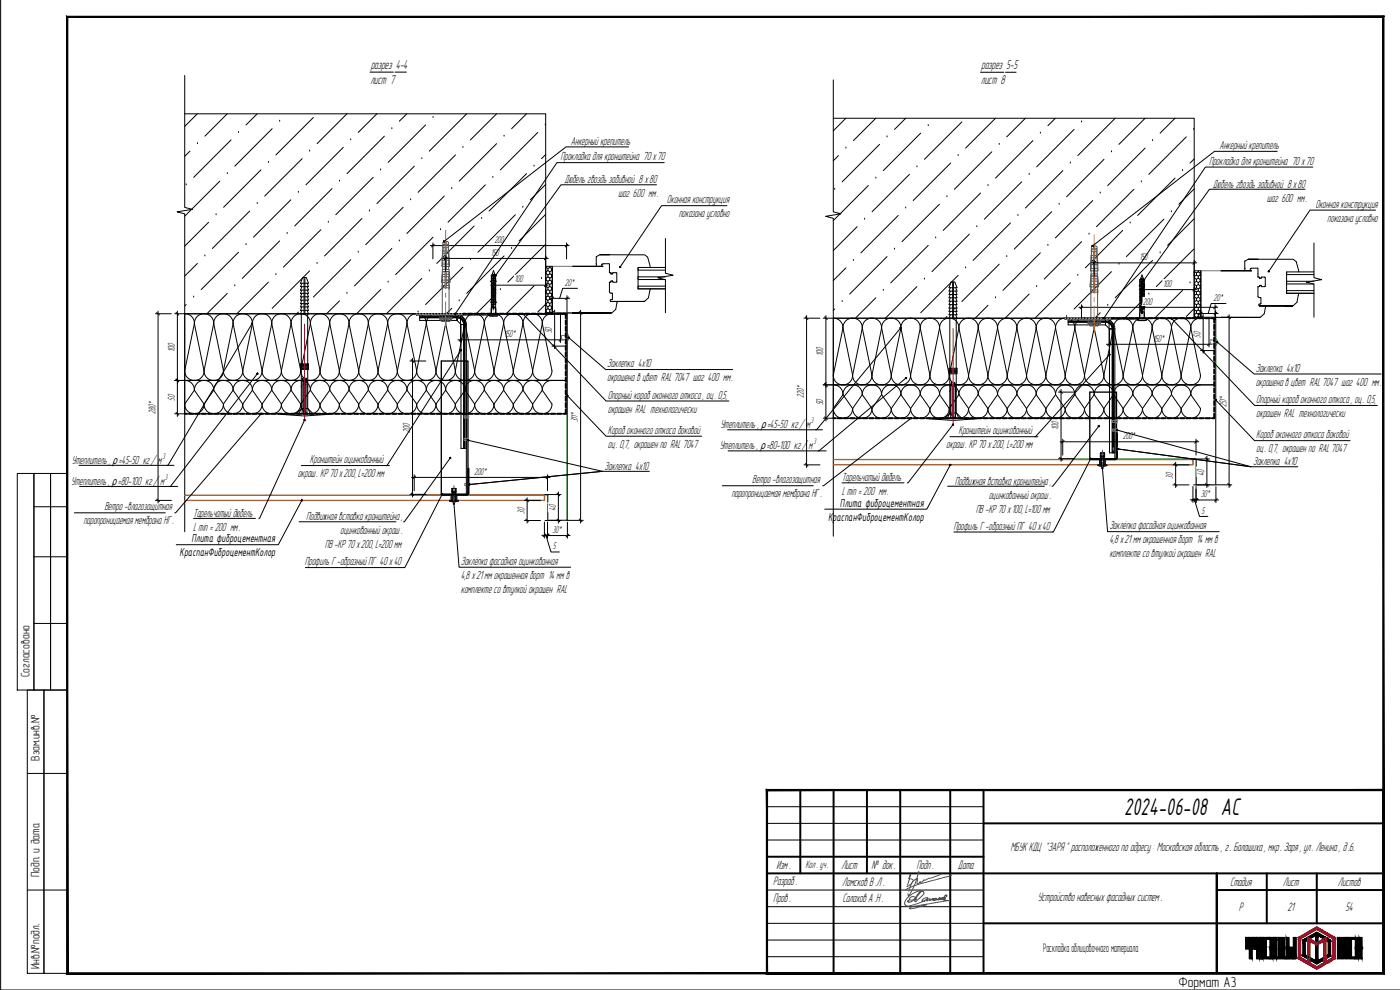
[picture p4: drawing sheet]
<svg xmlns="http://www.w3.org/2000/svg" width="420mm" height="297mm" viewBox="0 0 420 297" stroke-linecap="round" stroke-linejoin="round" font-family="sans-serif">
<defs><g id="words">
<text font-size="7.9" x="337.4" y="244.5">2024-06-08 АС</text>
<text font-size="4.4" x="353.7" y="296">Формат А3</text>
<g font-size="4">
<text x="111.3" y="20.8">разрез 4-4</text>
<text x="294.5" y="20.8">разрез 5-5</text>
<text x="111.1" y="25.2">лист 7</text>
<text x="294.4" y="25.2">лист 8</text>
</g>
<g font-size="3.8">
<text x="252.1" y="152">Плита фиброцементная</text>
<text x="248.5" y="156.3">КраспанФиброцементКолор</text>
<text x="53.9" y="166.9">КраспанФиброцементКолор</text>
<text x="57.4" y="162.7">Плита фиброцементная</text>
<text x="303.2" y="255.4">МБУК КДЦ &quot;ЗАРЯ &quot; расположенного по адресу : Московская область , г. Балашиха , мкр. Заря , ул. Ленина , д .6.</text>
<text x="233" y="260.8">Изм .</text>
<text x="252.5" y="260.8">Лист</text>
<text x="261.5" y="260.8">№ док .</text>
<text x="275.1" y="260.8">Подп .</text>
<text x="287.5" y="260.7">Дата</text>
<text x="232.1" y="265.6">Разраб .</text>
<text x="252.8" y="265.7">Ломсков В .Л .</text>
<text x="369.1" y="265.8">Стадия</text>
<text x="385" y="265.8">Лист</text>
<text x="401.5" y="265.8">Листов</text>
<text x="232.1" y="270.6">Пров .</text>
<text x="252.8" y="270.7">Салахов А .Н .</text>
<text x="311.5" y="270.3">Устройство навесных фасадных систем .</text>
<text x="371.8" y="273.3">Р</text>
<text x="386.4" y="273.3">21</text>
<text x="403.8" y="273.3">54</text>
</g>
<g font-size="3.7">
<text x="8.9" y="203.2" transform="rotate(-90 8.9 203.2)">Согласовано</text>
<text x="11.9" y="228.2" transform="rotate(-90 11.9 228.2)">Взам.инв.№</text>
<text x="11.9" y="263.2" transform="rotate(-90 11.9 263.2)">Подп. и дата</text>
<text x="313.1" y="285.8">Раскладка облицовочного материала</text>
<text x="11.9" y="290.7" transform="rotate(-90 11.9 290.7)">Инв.№подл.</text>
</g>
<g font-size="3.6">
<text x="171.3" y="43.4">Анкерный крепитель</text>
<text x="366" y="44.7">Анкерный крепитель</text>
<text x="168.3" y="48.1">Прокладка для кронштейна 70 х70</text>
<text x="362.9" y="49.4">Прокладка для кронштейна 70 х70</text>
<text x="169.4" y="55">Дюбель гвоздь забивной 8 х80</text>
<text x="185.5" y="59.2">шаг 600 мм.</text>
<text x="364" y="56.3">Дюбель гвоздь забивной 8 х80</text>
<text x="200.2" y="61">Оконная конструкция</text>
<text x="203.7" y="65.2">показана условно</text>
<text x="380.2" y="60.5">шаг 600 мм.</text>
<text x="394.8" y="62.3">Оконная конструкция</text>
<text x="398.3" y="66.5">показана условно</text>
<text x="182.2" y="110.2">Заклепка 4x10</text>
<text x="376.9" y="111.5">Заклепка 4x10</text>
<text x="182.2" y="114.3">окрашена в цвет RAL 7047 шаг 400 мм.</text>
<text x="182.4" y="119.6">Опорный короб оконного откоса , оц. 0,5,</text>
<text x="376.9" y="115.7">окрашена в цвет RAL 7047 шаг 400 мм.</text>
<text x="182.4" y="123.8">окрашен RAL технологически</text>
<text x="377" y="120.9">Опорный короб оконного откоса , оц. 0,5,</text>
<text x="377" y="125.1">окрашен RAL технологически</text>
<text x="182.4" y="130.2">Короб оконного откоса боковой</text>
<text x="216.2" y="128.4">Утеплитель , ρ=45-50 кг/ м</text>
<text x="287.6" y="130.3">Кронштейн оцинкованный</text>
<text x="377" y="131.5">Короб оконного откоса боковой</text>
<text x="182.4" y="134.4">оц. 0,7, окрашен по RAL 7047</text>
<text x="216" y="134.7">Утеплитель , ρ=80-100 кг/</text>
<text x="242.7" y="134.7">м</text>
<text x="284" y="134.5">окраш. КР 70 х200, L=200 мм</text>
<text x="377" y="135.7">оц. 0,7, окрашен по RAL 7047</text>
<text x="21.6" y="139.1">Утеплитель , ρ=45-50 кг/ м</text>
<text x="89.4" y="143.2">окраш. КР 70 х200, L=200 мм</text>
<text x="93" y="139">Кронштейн оцинкованный</text>
<text x="181.4" y="140.9">Заклепка 4x10</text>
<text x="376.1" y="139.6">Заклепка 4x10</text>
<text x="21.4" y="145.4">Утеплитель , ρ=80-100 кг/</text>
<text x="48" y="145.4">м</text>
<text x="219.5" y="149.2">паропроницаемая мембрана НГ .</text>
<text x="225.8" y="145">Ветро -влагозащитная</text>
<text x="252.6" y="144.4">Тарельчатый дюбель</text>
<text x="252.6" y="148.6">L min = 200 мм.</text>
<text x="286.5" y="145.4">Подвижная вставка кронштейна ,</text>
<text x="296.7" y="149.6">оцинкованный окраш .</text>
<text x="31.3" y="153.1">Ветро -влагозащитная</text>
<text x="58" y="155.1">Тарельчатый дюбель</text>
<text x="292.8" y="153.8">ПВ -КР 70 х100, L=100 мм</text>
<text x="25" y="157.4">паропроницаемая мембрана НГ .</text>
<text x="58" y="159.3">L min = 200 мм.</text>
<text x="91.9" y="156.1">Подвижная вставка кронштейна ,</text>
<text x="102.1" y="160.3">оцинкованный окраш .</text>
<text x="286.2" y="158.9">Профиль Г -образный ПГ 40 х40</text>
<text x="332.9" y="158.8">Заклёпка фасадная оцинкованная</text>
<text x="97.5" y="164.5">ПВ -КР 70 х200, L=200 мм</text>
<text x="332.9" y="163">4,8 х21 мм окрашенная борт 14 мм в</text>
<text x="332.9" y="167.2">комплекте со втулкой окрашен RAL</text>
<text x="91.5" y="169.6">Профиль Г -образный ПГ 40 х40</text>
<text x="138.3" y="169.5">Заклёпка фасадная оцинкованная</text>
<text x="138.3" y="173.7">4,8 х21 мм окрашенная борт 14 мм в</text>
<text x="138.3" y="177.9">комплекте со втулкой окрашен RAL</text>
</g>
<text font-size="3.3" x="241.7" y="260.3">Кол . уч.</text>
<g font-size="3">
<text x="147.3" y="76.7">150</text>
<text x="148.4" y="72.9">200</text>
<text x="342" y="78.1">150</text>
<text x="154.5" y="84.8">100</text>
<text x="169.5" y="85.7">20*</text>
<text x="349.1" y="86.1">100</text>
<text x="343" y="91.4">200</text>
<text x="364.2" y="90.3">20*</text>
<text x="151.4" y="101.2">150*</text>
<text x="165.7" y="100" transform="rotate(-90 165.7 100)">50</text>
<text x="360.3" y="101.3" transform="rotate(-90 360.3 101.3)">50</text>
<text x="52.4" y="105.6" transform="rotate(-90 52.4 105.6)">100</text>
<text x="247.1" y="106.9" transform="rotate(-90 247.1 106.9)">100</text>
<text x="346" y="102.5">150*</text>
<text x="241.3" y="119.5" transform="rotate(-90 241.3 119.5)">220*</text>
<text x="46.6" y="124.2" transform="rotate(-90 46.6 124.2)">280*</text>
<text x="52.4" y="120.3" transform="rotate(-90 52.4 120.3)">50</text>
<text x="247.1" y="121.6" transform="rotate(-90 247.1 121.6)">50</text>
<text x="368.1" y="122.2" transform="rotate(-90 368.1 122.2)">251*</text>
<text x="123" y="129.9" transform="rotate(-90 123 129.9)">200</text>
<text x="173.4" y="126.7" transform="rotate(-90 173.4 126.7)">311*</text>
<text x="317.6" y="129.1" transform="rotate(-90 317.6 129.1)">100</text>
<text x="336.9" y="131.8">200*</text>
<text x="142.3" y="142.4">200*</text>
<text x="352" y="143.6" transform="rotate(-90 352 143.6)">30</text>
<text x="361.4" y="142.8" transform="rotate(-90 361.4 142.8)">40</text>
<text x="360.4" y="149.2">30*</text>
<text x="157.4" y="154.3" transform="rotate(-90 157.4 154.3)">30</text>
<text x="166.8" y="153.4" transform="rotate(-90 166.8 153.4)">40</text>
<text x="360.6" y="154.2">5</text>
<text x="165.8" y="159.9">30*</text>
<text x="165.9" y="164.8">5</text>
</g>
<g font-size="2.5">
<text x="243.4" y="126.9">3</text>
<text x="48.7" y="137.6">3</text>
<text x="244.1" y="133.3">3</text>
<text x="49.5" y="143.9">3</text>
</g>
<g font-size=".5">
<text x="148" y="92.6" transform="rotate(90 148 92.6)">MUNGO MPD-S</text>
<text x="148.6" y="92.3" transform="rotate(90 148.6 92.3)">8/60</text>
<text x="342.6" y="93.9" transform="rotate(90 342.6 93.9)">MUNGO MPD-S</text>
<text x="343.3" y="93.6" transform="rotate(90 343.3 93.6)">8/60</text>
</g>
</g></defs>
<path d="M55.4 34.1h108.4v60.1M250.1 35.5h108.3v60M55.4 94.2h112.8M250.1 95.5h112.7" fill="none" stroke="#000" stroke-width=".3"/>
<!-- layer: 0 -->
<g fill="none" stroke="#000" stroke-width=".3">
<path d="M.2 .1v296.9h420M55.4 22.6v39.6l2.3 .6-4.6 .8 2.3 .6v95.4M111 21.6h7M118.6 21.6h3.4M250.1 24v39.6l2.3 .5-4.6 .8 2.3 .6v95.4M294.3 21.7h7M301.8 21.7h3.1M188.7 44.1h-18.8l-36.7 28.4M197 55.4h-28.6l-19.7 27.2M199.3 48.8h-32.2l-30.4 45.3M383.3 45.4h-18.8l-36.6 28.4M391.6 56.8h-28.6l-19.6 27.2"/>
<path d="M394 50.1h-32.2l-30.5 45.4M129.1 73.7h41.7M129.9 72.9v4.8M130.3 73.3l-.8 .8M132.9 77.5h31.6M133.8 76.7v4.8M134.2 77.1l-.8 .8M163.8 79.9h2v14h-2zM163.8 76.7v4.8M163.9 79.9v.3M164.1 77.1l-.7 .8M165 79.9v.3"/>
<path d="M170 72.9v4.8M170.4 73.3l-.8 .8M199.7 71.6v10.4l2.3 .6-4.6 .7 2.3 .6v9.9M218.2 61.7h-19.7l-12.4 18.4M327.6 78.9h31.6M328.4 78.1v4.8M328.8 78.5l-.8 .8M358.4 78.1v4.8M358.8 78.5l-.8 .8M394.3 72.9v10.4l2.3 .6-4.6 .8 2.3 .5v10M412.8 63h-19.7l-12.3 18.4M46.6 94.1h4.8"/>
<path d="M47 93.8l.8 .7M47.4 93.4v57.5M52.4 94.1h3.1M52.8 93.8l.8 .7M53.2 93.4v31.6M75.6 97.1l-25.2 42.5h-.2M125 94.1h14v.4h-14zM125.9 95.2h11.2a2.19 2.19 0 0 1 2.2 2.1M125.9 95.3h11.2a1.97 1.97 0 0 1 2 2 2 2 0 0 0-2-2h-11.2M125.9 94.9h11.3M132.9 94.2h14v.4h-14zM137.1 94.5a2.8 2.8 0 0 1 2.9 2.8"/>
<path d="M137.1 94.9a2.4 2.4 0 0 1 2.5 2.4M137.2 94.9h.1M137.2 96.1h.1M137.2 96.1l1.1 1.3M137.2 94.5h-11.3v1.6h11.3M137.2 94.5v1.6M138.2 94.1v8.7M138.3 97.4h1.7v50.9M138.3 97.4v37.1h1.7M139.1 97.4v37.1M139.4 97.4v37.1M139.6 97.4h.1"/>
<path d="M139.6 97.4v37.1M147.3 85.6h17.2M148.1 84.8v4.8M148.5 85.2l-.8 .8M157 94.2l24.9 26.1h36.8M163.8 81.5h.1M163.8 83.4h.1M163.8 85.3h.1M163.8 87.2h.1M163.8 89.1h.1M163.8 91h.1M163.8 92.9h.1"/>
<path d="M163.8 84.8v3.7M163.9 81.5v.7M163.9 83.4v.7M163.9 85.3v.7M163.9 87.2v.7M163.9 89.1v.7M163.9 91v.7M163.9 92.9v.7M163.9 80.2l.5 .4M163.9 82.2l.5 .3M163.9 84.1l.5 .3M163.9 86l.5 .3"/>
<path d="M163.9 87.9l.5 .3M163.9 89.8l.5 .3M163.9 91.7l.5 .3M163.9 93.6l.5 .3 .6-.3M163.9 80.2l-.1 .1M163.9 82.2h-.1M163.9 84.1h-.1M163.9 86h-.1M163.9 87.9l-.1 .1M163.9 89.8l-.1 .1M163.9 91.7l-.1 .1M163.9 93.6l-.1 .1"/>
<path d="M164.1 85.2l-.7 .8M164.4 80.6v.6M164.4 82.5v.6M164.4 84.4v.6M164.4 86.3v.6M164.4 88.2v.6M164.4 90.1v.6M164.4 92v.6M164.4 81.2l.6 .3M164.4 83.1l.6 .3M164.4 85l.6 .3M164.4 86.9l.6 .3"/>
<path d="M164.4 88.8l.6 .3M164.4 90.7l.6 .3M164.4 92.6l.6 .3M164.4 81.2l-.5 .3M164.4 83.1l-.5 .3M164.4 85l-.5 .3M164.4 86.9l-.5 .3M164.4 88.8l-.5 .3M164.4 90.7l-.5 .3M164.4 92.6l-.5 .3M165 89.5h6M165 81.5v.7"/>
<path d="M165 83.4v.7M165 85.3v.7M165 87.2v.7M165 89.1v.7M165 91v.7M165 92.9v.7M165 80.2l.5 .4M165 82.2l.5 .3M165 84.1l.5 .3M165 86l.5 .3M165 87.9l.5 .3M165 89.8l.5 .3"/>
<path d="M165 91.7l.5 .3M165 93.6l.5 .3 .3-.1M165 80.2l-.6 .4M165 82.2l-.6 .3M165 84.1l-.6 .3M165 86l-.6 .3M165 87.9l-.6 .3M165 89.8l-.6 .3M165 91.7l-.6 .3M165.5 80.6v.6M165.5 82.5v.6M165.5 84.4v.6"/>
<path d="M165.5 86.3v.6M165.5 88.2v.6M165.5 90.1v.6M165.5 92v.6M165.5 81.2l.3 .1M165.5 83.1l.3 .1M165.5 85l.3 .1M165.5 86.9l.3 .1M165.5 88.8l.3 .1M165.5 90.7l.3 .2M165.5 92.6l.3 .2M165.5 81.2l-.5 .3"/>
<path d="M165.5 83.1l-.5 .3M165.5 85l-.5 .3M165.5 86.9l-.5 .3M165.5 88.8l-.5 .3M165.5 90.7l-.5 .3M165.5 92.6l-.5 .3M165.7 93.9h4.8M165.8 80.4l-.3 .2M165.8 82.3l-.3 .2M165.8 84.3l-.3 .1M165.8 86.2l-.3 .1M165.8 88.1l-.3 .1"/>
<path d="M165.8 90l-.3 .1M165.8 91.9l-.3 .1M165.8 88.7v4.8M166.1 93.5l.8 .8M166.2 89.1l-.8 .8M166.5 93.1v11.6M168.2 94.1v8.7M170.2 88.7v4.8M170.3 93.9h4.7M170.6 89.1l-.8 .8M173.3 86.5h-4.4l-.9 3M173.8 93.5l.8 .8"/>
<path d="M174.2 93.1v63.8M241.3 95.5h4.8M241.7 95.1l.8 .8M242.1 94.7v45.6M247.1 95.5h3M247.5 95.1l.8 .8M247.9 94.7v31.6M270.3 98.4l-25.3 30.6h-.2M319.7 95.5h14v.4h-14zM320.6 96.5h11.2a2.19 2.19 0 0 1 2.2 2.2M320.6 96.7h11.2a2 2 0 0 1 2 2M320.6 96.6h11.2a2.04 2.04 0 0 1 2 2.1"/>
<path d="M320.6 96.3h11.2M323.8 92.2h41.6M324.6 91.4v4.1M325 91.8l-.8 .8M327.6 95.5h14v.4h-14zM331.8 95.9a2.8 2.8 0 0 1 2.8 2.8M331.8 96.3a2.4 2.4 0 0 1 2.4 2.4M331.8 96.3h.1M331.8 97.5l1.2 1.2M331.8 95.9h-11.2v1.6h11.2M331.8 95.9v1.6M332.8 95.4v8.7"/>
<path d="M333 98.7h1.6M333 98.7v37.2h1.6M333.8 98.7v37.2M334 98.7v37.2M334.2 98.7h.1M334.2 98.7v37.2M334.6 98.7v38.9M341.9 86.9h17.3M342.7 86.1v4.8M343.1 86.5l-.8 .8M351.6 95.6l24.9 26.1h36.9M358.4 81.2h2v14h-2z"/>
<path d="M358.4 82.8l.1 .1M358.4 84.7l.1 .1M358.4 86.6l.1 .1M358.4 88.5l.1 .1M358.4 90.4l.1 .1M358.4 92.3l.1 .1M358.4 94.2l.1 .1M358.4 86.1v3.7M358.5 81.2v.4M358.5 82.9v.6M358.5 84.8v.6M358.5 86.7v.6"/>
<path d="M358.5 88.6v.6M358.5 90.5v.6M358.5 92.4v.6M358.5 94.3v.6M358.5 81.6l.6 .3M358.5 83.5l.6 .3M358.5 85.4l.6 .3M358.5 87.3l.6 .3M358.5 89.2l.6 .3M358.5 91.1l.6 .3M358.5 93l.6 .3M358.5 94.9l.6 .3 .5-.3"/>
<path d="M358.5 81.6l-.1 .1M358.5 83.5l-.1 .1M358.5 85.4l-.1 .1M358.5 87.3l-.1 .1M358.5 89.2l-.1 .1M358.5 91.1l-.1 .1M358.5 93l-.1 .1M358.5 94.9l-.1 .1M358.8 86.5l-.8 .8M359.1 81.9v.6M359.1 83.8v.6M359.1 85.7v.6"/>
<path d="M359.1 87.6v.7M359.1 89.5v.7M359.1 91.4v.7M359.1 93.3v.7M359.1 82.5l.5 .4M359.1 84.4l.5 .4M359.1 86.3l.5 .4M359.1 88.3l.5 .3M359.1 90.2l.5 .3M359.1 92.1l.5 .3M359.1 94l.5 .3M359.1 82.5l-.6 .4"/>
<path d="M359.1 84.4l-.6 .4M359.1 86.3l-.6 .4M359.1 88.3l-.6 .3M359.1 90.2l-.6 .3M359.1 92.1l-.6 .3M359.1 94l-.6 .3M359.6 94.1h6M359.6 81.2v.4M359.6 82.9v.6M359.6 84.8v.6M359.6 86.7v.6M359.6 88.6v.6"/>
<path d="M359.6 90.5v.6M359.6 92.4v.6M359.6 94.3v.6M359.6 81.6l.6 .3M359.6 83.5l.6 .3M359.6 85.4l.6 .3M359.6 87.3l.6 .3M359.6 89.2l.6 .3M359.6 91.1l.6 .3M359.6 93l.6 .3M359.6 94.9l.6 .3 .2-.1M359.6 81.6l-.5 .3"/>
<path d="M359.6 83.5l-.5 .3M359.6 85.4l-.5 .3M359.6 87.3l-.5 .3M359.6 89.2l-.5 .3M359.6 91.1l-.5 .3M359.6 93l-.5 .3M360.2 81.9v.6M360.2 83.8v.6M360.2 85.7v.6M360.2 87.6v.7M360.2 89.5v.7M360.2 91.4v.7"/>
<path d="M360.2 93.3v.7M360.2 82.5l.2 .2M360.2 84.4l.2 .2M360.2 86.3l.2 .2M360.2 88.3l.2 .1M360.2 90.2l.2 .1M360.2 92.1l.2 .1M360.2 94l.2 .1M360.2 82.5l-.6 .4M360.2 84.4l-.6 .4M360.2 86.3l-.6 .4M360.2 88.3l-.6 .3"/>
<path d="M360.2 90.2l-.6 .3M360.2 92.1l-.6 .3M360.2 94l-.6 .3M360.3 95.2h9.4M360.4 81.8l-.2 .1M360.4 83.7l-.2 .1M360.4 85.6l-.2 .1M360.4 87.5l-.2 .1M360.4 89.4l-.2 .1M360.4 91.3l-.2 .1M360.4 93.2l-.2 .1M360.4 93.3v1.9"/>
<path d="M360.7 94.8l.8 .8M360.8 93.7l-.8 .8M361.1 94.4v11.6M362.8 95.4v8.7M364.7 91.4v4.2M364.8 93.3v2.7M365.1 91.8l-.8 .8M365.2 93.7l-.8 .8M367.9 91.1h-4.4l-.9 3M368.5 94.8l.8 .8M368.9 94.4v51.9M52.4 114.2h3"/>
<path d="M52.4 114.1h3.1M52.8 113.8l.8 .7M77.3 112.1l-26.1 33.9h-.3M123 108.3h4.8M123.4 107.9l.8 .8M123.8 107.5v41.6M137.4 102h31.6M138.3 105.1l-22.2 34.6h-.2M138.6 101.6l-.8 .8M165.7 103.9h4.2M166.1 103.4l.8 .9M168.6 101.6l-.8 .8"/>
<path d="M170.3 118.7l11.6 12.2h28.7M170.7 101.3l11 9.6h38.2M247.1 115.5h3M247.5 115.1l.8 .8M271.9 113.4l-26.3 21.9M317.6 117.7h4.8M318 117.2l.8 .8M318.4 116.8v21.6M332 103.3h31.6M333 106.4l-22.2 24.6h-.3M333.2 102.9l-.8 .8M360.3 105.2h4.3"/>
<path d="M360.7 104.8l.8 .8M363.2 102.9l-.8 .8M365.3 102.6l11.1 9.6h38.1M23.7 139.6h28.5M52.4 124.1h3M52.8 123.7l.8 .9M78.4 124.1l-25.7 29.8h-.2M90.4 139.7h26.5M91.4 126.1l-13.5 29.4h-.2M135.1 137.4l-13.8 19.2h-.2M140.5 132.1l40.3 9.3h14.1M218.4 129h28.4"/>
<path d="M218.5 135.3h29.4M241.3 139.5h4.8M241.7 139.1l.8 .8M247.1 125.5h3M247.5 125.1l.8 .8M273.4 125.5l-26.2 20.2h-.3M285.1 131h26.4M285.2 139.5l-7 13.3h-30.7M286 127.4l-13.5 17.5h-.2M317.6 137.6h4.8M318 137.3l.8 .7M318.1 132.6h41.6"/>
<path d="M318.9 131.8v4.8M319.3 132.2l-.8 .8M327.3 137.6l-11.2 22h-29.8M329.8 127.9l-13.8 18h-.3M335.3 129.1l40.1 10.9h14.1M335.5 134.7l39.9 5.3M352 139.5h4.8M352.4 139.1l.8 .8M352.8 138.7v7.6M358.2 137.7h4.8M358.9 131.8v4.8M359.3 132.2l-.8 .8"/>
<path d="M361.8 137.3l.8 .8M362.2 136.9v9.4M364.9 120l11.6 12.2h28.7M5.2 142.1h5v64.9h-5zM10.2 142.1h5v64.9h-5zM10.2 152h10M15.2 142.1h5v64.9h-5zM22.3 153.9h27.3M23.9 146h29.4M46.6 150.1h4.8M47 149.8l.8 .7M58.1 155.5h18.6"/>
<path d="M89.8 156.6h29M90.6 150.1l-7.1 13.3h-30.6M123 148.3h4.8M123.4 147.9l.8 .8M123.5 143.2h41.6M124.3 142.4v4.8M124.7 142.8l-.8 .8M132.7 148.3l-11.2 22h-29.8M136.2 151.1l1.6 19.1h33.5M157.4 150.1h4.8M157.4 156.2h4.8M157.8 149.8l.8 .7"/>
<path d="M157.8 155.8l.8 .8M158.2 149.4v7.6M163.4 156.6v4.8M163.6 156.2h4.8M163.6 148.4h4.8M164.3 142.4v4.8M164.3 156.6v4.9M164.7 142.8l-.8 .8M167.2 155.8l.8 .8M167.2 148l.8 .8M167.6 147.6v9.4M170.2 156.1h4.8"/>
<path d="M170.3 156.7v4.8M173.8 155.7l.8 .8M180.8 141.4l-39.9 4M216.8 145.7h27.3M252.7 144.9h18.6M284.4 145.9h29.1M330.9 140.4l1.5 19.1h33.5M352 145.5h4.8M352.4 145.1l.8 .8M357.2 150h.8M358 150h.9h-.9M358 146v4.8"/>
<path d="M358.2 150h7.5M358.2 145.5h4.8M358.4 149.5l-.8 .9M358.5 150l1.5 4.9h2.5M358.9 146v4.8M359.3 149.6l-.8 .8M359.3 149.5l-.8 .9M361.8 145.1l.8 .8M364.9 145.5h4.8M364.9 146v4.8M365.3 149.6l-.8 .8M368.5 145.1l.8 .8"/>
<path d="M10.2 167.1h10M162.6 160.6h.8M163.4 160.6h.9h-.9M163.5 160.7h7.6M163.8 160.2l-.8 .8M163.9 160.6l1.5 5h2.5M164.3 160.6h.8M164.7 160.3l-.8 .8M164.7 160.2l-.8 .8M170.7 160.3l-.8 .8M10.2 187.1h10M8.2 207h5v85h-5z"/>
<path d="M13.2 207h7v85h-7zM8.2 232.1h12M8.2 267h12"/>
</g>
<g fill="#fff" stroke="#fff" stroke-width=".3">
<path d="M151.3 99v2.4l3.8-2.4zM151.3 101.4l3.8-2.4v2.4z"/>
<path d="M163.4 97.6v2.5h2.5zM163.4 97.6h2.5v2.5z"/>
<path d="M148.3 70.7v2.4l3.4-2.4zM148.3 73.1l3.4-2.4v2.4z"/>
<path d="M142.2 140.2v2.4l4.2-2.4zM142.2 142.6l4.2-2.4v2.4z"/>
<path d="M165.7 157.7v2.4l3.2-2.4zM165.7 160.1l3.2-2.4v2.4z"/>
<path d="M165.8 162.6v2.4l1.6-2.4zM167.4 162.6v2.4h-1.6z"/>
<path d="M155.2 151.9v2.5h2.4zM155.2 151.9h2.4v2.5z"/>
<path d="M164.6 151v2.6h2.4zM164.6 151h2.4v2.6z"/>
<path d="M171.3 123.2v3.6h2.4zM171.3 123.2h2.4v3.6z"/>
<path d="M120.8 126.6v3.4h2.4zM120.8 126.6h2.4v3.4z"/>
<path d="M147.2 74.5v2.4l3.1-2.4zM147.2 76.9l3.1-2.4v2.4z"/>
<path d="M169.4 83.5v2.4l3.4-2.4zM169.4 85.9l3.4-2.4v2.4z"/>
<path d="M154.4 82.6v2.4l3.1-2.4zM154.4 85l3.1-2.4v2.4z"/>
<path d="M44.4 120v4.3h2.4zM44.4 120h2.4v4.3z"/>
<path d="M50.2 117.9v2.5h2.4zM50.2 117.9h2.4v2.5z"/>
<path d="M50.2 102.6v3.1h2.4zM50.2 102.6h2.4v3.1z"/>
<path d="M345.9 100.3v2.4l3.9-2.4zM345.9 102.7l3.9-2.4v2.4z"/>
<path d="M358.1 99v2.4h2.4zM358.1 99h2.4v2.4z"/>
<path d="M342.9 89.2v2.4l3.4-2.4zM342.9 91.6l3.4-2.4v2.4z"/>
<path d="M336.8 129.6v2.4l4.3-2.4zM336.8 132l4.3-2.4v2.4z"/>
<path d="M360.3 147v2.4l3.3-2.4zM360.3 149.4l3.3-2.4v2.4z"/>
<path d="M360.5 152v2.4l1.5-2.4zM362 152v2.4h-1.5z"/>
<path d="M349.8 141.3v2.4h2.4zM349.8 141.3h2.4v2.4z"/>
<path d="M359.2 140.3v2.6h2.4zM359.2 140.3h2.4v2.6z"/>
<path d="M365.9 118.4v3.9h2.4zM365.9 118.4h2.4v3.9z"/>
<path d="M315.4 126.1v3.1h2.4zM315.4 126.1h2.4v3.1z"/>
<path d="M341.9 75.9v2.4l3-2.4zM341.9 78.3l3-2.4v2.4z"/>
<path d="M364 88.1v2.4l3.4-2.4zM364 90.5l3.4-2.4v2.4z"/>
<path d="M349 83.9v2.4l3.1-2.4zM349 86.3l3.1-2.4v2.4z"/>
<path d="M239.1 115.4v4.2h2.4zM239.1 115.4h2.4v4.2z"/>
<path d="M244.9 119.3v2.4h2.4zM244.9 119.3h2.4v2.4z"/>
<path d="M244.9 103.9v3.1h2.4zM244.9 103.9h2.4v3.1z"/>
</g>
<!-- layer: MPD-S -->
<g fill="none" stroke="#000" stroke-width=".3">
<path d="M146.7 94.2h2.8l-.1 .5h-2.6zM147 94.7h2.2M147.4 94.1l-.1 .1M147.5 83l.5 .3-.5 .3-.2 .9 .3-.4M147.5 92.3v1.6M147.5 82.6v.4M147.5 82.6h.5M147.5 92.3h.3M147.6 83.1v.4M147.6 84.1l.4 .3-.1 .2-.4 .1v.4l.5 .3-.1 .2-.4 .1v.4l.5 .3-.1 .3h-.4v.5h.4l.1 .3-.5 .3v.4l.4 .1 .1 .2-.5 .3v.4l.4 .1 .1 .3-.5 .3-.2 .8 .3-.4h.3l.1 .3-.5 .3v.4l.5 .3-.5 .4v2.1M147.6 89.4v.4M147.6 88.3l-.1 .4"/>
<path d="M147.6 87.3l-.1 .4M147.6 86.2l-.1 .4M147.6 83v.6M147.6 84.1v.6M147.6 85.1v3.7M147.6 89.3v.6M147.6 90.3v.6M147.6 91.3v.6M147.6 85.2v.4M147.6 91.4v.4M147.7 82.5l.4-1.3 .4 1.3M147.8 82.3h.2l.2 1-.3 .5 .3 .6-.3 .5 .3 .5-.3 .5 .3 .5-.3 .6 .3 .5-.3 .5 .3 .5-.3 .5 .3 .6-.3 .5 .3 .5-.3 .5 .1 .9"/>
<path d="M147.8 82.3l-.3 .3M147.8 82.1v.2M147.9 92.2l.8 .1M148 92l-.2 .2 .2 .3M148 92.5l.1 .3 .1-.3M148 92.5h.2M148.2 92l.2 .2-.2 .3M148.2 82.6h.5l-.5-.3v9.7M148.2 92h-.2M148.3 88.8l-.1 .2 .1 .3 .4 .1v.4l-.5 .3 .4 .3M148.3 87.8v.5h.4v.4l-.4 .1M148.3 86.7v.5l.4 .1v.4l-.4 .1"/>
<path d="M148.4 92.2l-.3 .1M148.4 82.1v.2M148.6 82.7l.1 .3v-.4v.4M148.6 84.6l-.4 .3 .5 .3v3.5l-.4 .1M148.6 84l.3 .5-.2-.5M148.6 90.8l-.4 .3 .1 .3h.4v2.7l.2 .1M148.6 89.9l.1 .4v-.4M148.6 88.8l.1 .4zM148.6 87.8l.1 .4zM148.6 86.7l.1 .5zM148.6 85.7l.1 .4v-.4M148.6 83.6v1.6"/>
<path d="M148.6 85.6v.6M148.6 86.7v.6M148.6 87.7v.6M148.6 88.7v.6M148.6 89.8v1.6M148.6 85.1h.1M148.6 84.7h.1M148.6 83.6h.1M148.6 91.3h.1M148.6 90.9h.1M148.6 90.3l.3 .4-.2-.4M148.6 89.2h.1"/>
<path d="M148.6 88.2h.1M148.6 87.2h.1M148.6 86.1h.1M148.7 83.6v.4v-.4M148.7 85.1v-.4v.4M148.7 91.3v-.4v.4M148.7 92.3v1.6M148.7 85.6l-.4 .1-.1 .2 .5 .3v.4l-.4 .1M148.7 82.7l-.4 .1v.2l.4 .1v.4l-.4 .1-.1 .2 .4 .3M148.7 87.7l-.4 .1M148.7 86.6l-.4 .1M341.4 95.6h2.7l-.1 .5h-2.5z"/>
<path d="M341.6 96.1h2.3M342.1 95.4l-.2 .2M342.1 83.9v.4l.4 .1 .1 .3-.5 .3-.2 .8 .3-.4M342.1 93.7v1.6M342.1 84h.6M342.1 93.6h.4M342.2 84.4v.5M342.2 85.4l.4 .3-.1 .2-.4 .1v.4l.5 .3-.1 .3h-.4v.5l.5 .3-.1 .2-.4 .1v.4l.5 .3-.1 .3h-.4v.4l.4 .1 .1 .3-.5 .3v.4h.4l.1 .3-.5 .3-.2 .9 .3-.5 .3 .1 .1 .2-.5 .4v.4h.4l.1 .3-.5 .3v2.1M342.2 90.7v.4M342.2 89.6l-.1 .5M342.2 88.6l-.1 .4M342.2 87.6l-.1 .4"/>
<path d="M342.2 85.4v.6M342.2 86.4v3.7M342.2 90.6v.6M342.2 91.6v.6M342.2 92.7v.6M342.2 86.5v.4M342.2 92.8v.4M342.3 83.8l.4-1.3 .5 1.3M342.4 83.7h.3l.1 1-.3 .5 .3 .5-.3 .5 .3 .5-.3 .6 .3 .5-.3 .5 .3 .5-.3 .5 .3 .6-.3 .5 .3 .5-.3 .5 .3 .5-.3 .5 .2 .9M342.4 83.7l-.3 .3M342.4 83.4v.3M342.5 93.5l.5 .1"/>
<path d="M342.7 93.3l-.2 .3 .2 .2M342.8 84h.6l-.6-.3 .1 1-.2 .5 .2 .5-.2 .5 .2 .5-.2 .6 .2 .5-.2 .5 .2 .5-.2 .5 .2 .6-.2 .5 .2 .5-.2 .5 .2 .5-.2 .5 .3 1.2-.3 .2v.3l.1-.3M342.8 93.3h-.1M342.9 90.1l-.1 .3 .1 .2 .5 .1v.4l-.6 .3 .4 .3M342.9 89.1v.5h.5v.5h-.5M342.9 88v.5l.5 .1v.4l-.5 .1M343 93.6h.4M343 93.5l-.3 .1M343 83.4v.3M343.2 85.9l-.4 .3 .6 .3v3.6h-.5M343.2 85.4l.4 .4-.2-.4M343.2 92.2l-.4 .2 .1 .3 .5 .1v2.6l.1 .2"/>
<path d="M343.2 91.2l.2 .4v-.4M343.2 90.2l.2 .4zM343.2 89.1l.2 .4zM343.2 88.1l.2 .4zM343.2 87l.2 .5v-.5M343.2 92.3h.2M343.2 84.1v.3M343.2 84.9v1.6M343.2 87v.6M343.2 88v.6M343.2 89v.6M343.2 90.1v.6"/>
<path d="M343.2 91.1v1.6M343.2 84.4h.2M343.2 86.4h.2M343.2 86h.2M343.2 85h.2M343.2 92.7h.2M343.2 91.6l.4 .5-.2-.5M343.2 90.6h.2M343.2 89.5h.2M343.2 88.5h.2M343.2 87.5h.2M343.4 84v.4v-.4"/>
<path d="M343.4 85v.4v-.4M343.4 86.4v-.4v.4M343.4 92.7v-.4v.4M343.4 93.7v1.6M343.4 86.9l-.5 .1-.1 .3 .6 .3v.4h-.5M343.4 84.1h-.5v.3h.5v.5l-.6 .3 .4 .3M343.4 89l-.5 .1M343.4 88h-.5"/>
</g>
<!-- layer: dimensions -->
<g fill="none" stroke="#000" stroke-width=".3">
<circle cx="147.9" cy="94.8" r=".03"/>
<circle cx="342.5" cy="96.1" r=".03"/>
</g>
<!-- layer: 0 -->
<path d="M170 94.3l-40.1-.1 40-.1 .2 .2 .1 9.8-.1-9.8M364.6 95.5l.2 .2v9.7l-.1-9.7M364.6 95.5l-40 .1 40.1 .1" fill="none" stroke="#00f" stroke-width=".3"/>
<g fill="none" stroke="#767676" stroke-width=".3">
<path d="M169 100.6l1.3 .2 .1-.5 .2 .5M169.1 100.7h-.6v1.2l1.8-.1v.4M170.6 101.7l-.2 .5-.1-.1M170.7 100.9v.8M364.3 102.1l-1.2-.1v1.3h.6M364.9 101.8l.2-.1 .2 .5v.9M364.9 101.8v.4h-.6M365.3 103l-.3 .6-.1-.5-1.2 .2M140.6 124.7l.1 .6M140.6 124.6l-.1 .3-1.2-.1v.6h1.2v.2l.2-.3M140.7 131.6l-.2-.2v.2l-1.2-.1v.7l.5-.1M140.7 131.6l-.2 .7v-.2h-.7"/>
<path d="M334.4 134.4l.9 .1 .1-.3 .1 .3M334.4 134.4h-.3v.6h.3M334.5 126.7h-.1M335.1 128.6l.2 .2-.1 .7-.1-.2h-.6M335.1 126l.2 .2-.1 .7-.1-.2h-.6M335.1 128.6v.2l-1.2-.1v.7l.6-.1M335.1 126v.2l-1.2-.1v.7l.5-.1M335.5 134.9l-.1 .3-.1-.2h-.9M335.5 134.5v.4M139.7 145l.3 .1M139.7 145.1h-.2v.6h.2M140.7 144.9v.9v-.2l-1 .1"/>
<path d="M140.7 144.9v.2h-.6"/>
</g>
<g fill="none" stroke="#989898" stroke-width=".3">
<path d="M125 94.2l.4 .3M125.2 94.1l-.2 .2M125.9 94.1l.4 .4M126.1 94.1l-.4 .4M126.8 94.1l.4 .4M127 94.1l-.4 .4M127.7 94.1l.4 .4M127.9 94.1l-.4 .4M128.6 94.1l.4 .4M128.8 94.1l-.4 .4M129.5 94.1l.4 .4M129.7 94.1l-.4 .4"/>
<path d="M130.4 94.1l.3 .4M130.6 94.1l-.4 .4M131.3 94.1l.4 .4M131.5 94.1l-.4 .4M132.1 94.1l.4 .4M132.4 94.1l-.4 .4M133.1 94.1l.4 .4M133.2 94.1l-.3 .4M133.3 94.2l.4 .4M133.5 94.2l-.4 .4M133.9 94.1l.4 .4M134.2 94.1l-.4 .4"/>
<path d="M134.2 94.2l.4 .4M134.4 94.2l-.4 .4M134.9 94.1l.4 .4M135 94.1l-.4 .4M135.1 94.2l.4 .4M135.3 94.2l-.4 .4M135.7 94.1l.4 .4M136 94.1l-.4 .4M136 94.2l.4 .4M136.2 94.2l-.4 .4M136.7 94.1l.3 .4M136.8 94.1l-.4 .4"/>
<path d="M136.9 94.2l.4 .4M137.1 94.2l-.4 .4M137.5 94.1l.4 .4M137.8 94.1l-.4 .4M138 94.2l-.4 .4M138.4 94.1l.4 .4M138.6 94.1l-.4 .5-.4-.4M138.7 94.2l.4 .4M138.9 94.2l-.4 .4M139.6 94.2l.4 .4M139.8 94.2l-.4 .4M140.5 94.2l.4 .4"/>
<path d="M140.7 94.2l-.4 .4M141.4 94.2l.4 .4M141.6 94.2l-.4 .4M142.3 94.2l.4 .4M142.5 94.2l-.4 .4M143.2 94.2l.4 .4M143.4 94.2l-.4 .4M144.1 94.2l.4 .4M144.3 94.2l-.4 .4M145 94.2l.4 .4M145.2 94.2l-.4 .4M145.9 94.2l.4 .4"/>
<path d="M146.1 94.2l-.4 .4M146.8 94.2l.1 .1M146.9 94.2l-.3 .4M319.7 95.5l.3 .4M319.8 95.5l-.1 .1M320.5 95.5l.4 .4M320.7 95.5l-.4 .4M321.4 95.5l.4 .4M321.6 95.5l-.4 .4M322.3 95.5l.4 .4M322.5 95.5l-.4 .4M323.2 95.5l.4 .4"/>
<path d="M323.4 95.5l-.4 .4M324.1 95.5l.4 .4M324.3 95.5l-.4 .4M325 95.5l.4 .4M325.2 95.5l-.4 .4M325.9 95.5l.4 .4M326.1 95.5l-.4 .4M326.8 95.5l.4 .4M327 95.5l-.4 .4M327.7 95.5l.4 .4M327.9 95.5l-.4 .4M328 95.5l.4 .4"/>
<path d="M328.2 95.5l-.4 .4M328.6 95.5l.4 .4M328.8 95.5l-.4 .4M328.9 95.5l.3 .4M329.1 95.5l-.4 .4M329.5 95.5l.4 .4M329.7 95.5l-.4 .4M329.8 95.5l.4 .4M330 95.5l-.4 .4M330.4 95.5l.4 .4M330.6 95.5l-.4 .4M330.6 95.5l.4 .4"/>
<path d="M330.9 95.5l-.4 .4M331.3 95.5l.4 .4M331.5 95.5l-.4 .4M331.6 95.5l.4 .4M331.7 95.5l-.3 .4M332.2 95.5l.4 .4M332.4 95.5l-.4 .4M332.4 95.5l.4 .4M332.7 95.5l-.4 .4M333.1 95.5l.4 .4M333.3 95.5l-.4 .4M333.4 95.5l.4 .4"/>
<path d="M333.5 95.5l-.4 .4M334.2 95.5l.4 .4M334.5 95.5l-.4 .4M335.2 95.5l.3 .4M335.3 95.5l-.4 .4M336 95.5l.4 .4M336.3 95.5l-.4 .4M336.9 95.5l.4 .4M337.1 95.5l-.4 .4M337.8 95.5l.4 .4M338 95.5l-.3 .4M338.7 95.5l.4 .4"/>
<path d="M338.9 95.5l-.4 .4M339.6 95.5l.4 .4M339.8 95.5l-.4 .4M340.5 95.5l.4 .4M340.7 95.5l-.4 .4M341.4 95.5l.2 .1M341.6 95.5l-.4 .4"/>
</g>
<g fill="none" stroke="#000" stroke-width=".3">
<path d="M59.2 34.1l-3.8 3.8M68.2 34.1l-6.7 6.8M71.6 39.7h.1M77.2 34.1l-3.4 3.4M81.7 38.6l-11.2 11.3M83.9 36.4h.1M94 35.2l-11.2 11.3M104.1 34.1l-8.9 9M113.1 34.1l-5.6 5.6M117.6 38.6h.1M122.1 34.1l-2.3 2.3M127.7 37.5l-11.2 11.2"/>
<path d="M130 35.2h.1M140.1 34.1l-11.3 11.2M149 34.1l-7.8 7.9M158 34.1l-4.5 4.5M161.4 39.7l-11.2 11.3M163.6 37.5h.1M253.9 35.5l-3.8 3.8M262.8 35.5l-6.7 6.7M271.8 35.5l-3.3 3.3M276.3 39.9l-11.2 11.3M278.6 37.7h.1M288.7 36.6l-11.3 11.2"/>
<path d="M298.8 35.5l-9 8.9M307.7 35.5l-5.6 5.6M312.2 39.9h.1M316.7 35.5l-2.2 2.2M322.3 38.8l-11.2 11.3M324.6 36.6h.1M334.7 35.5l-11.2 11.2M343.7 35.5l-7.9 7.8M352.6 35.5l-4.4 4.4M358.3 38.8h.1M55.9 55.5h.1M57 45.3l-1.6 1.6"/>
<path d="M59.2 43.1h.1M66 54.3l-8.4 8.5M68.2 52.1h.1M69.3 42l-11.2 11.2M78.3 51l-11.2 11.2M80.6 48.7h.1M87.3 60l-11.2 11.2M89.6 57.7h.1M90.7 47.6l-11.3 11.2M92.9 45.3h.1M99.7 56.6l-11.3 11.2M101.9 54.3h.1"/>
<path d="M103 44.2l-11.2 11.3M105.3 42h.1M112 53.2l-11.2 11.2M114.2 51h.1M115.4 40.9l-11.3 11.2M123.2 60h.1M124.4 49.9l-11.3 11.2M126.6 47.6h.1M133.3 58.8l-11.2 11.2M135.6 56.6h.1M136.7 46.5l-11.2 11.2M138.9 44.2h.1"/>
<path d="M145.7 55.5l-11.2 11.2M147.9 53.2h.1M149 43.1l-11.2 11.2M151.3 40.9h.1M158 52.1l-11.2 11.2M160.3 49.9h.1M163.8 46.4l-1.3 1.2M163.8 55.3l-4.6 4.7M250.5 56.8h.1M251.6 46.7l-1.5 1.5M253.9 44.4h.1M260.6 55.7l-8.4 8.4"/>
<path d="M262.8 53.4h.1M264 43.3l-11.2 11.3M266.2 41.1h.1M272.9 52.3l-11.2 11.2M275.2 50.1h.1M284.2 59h.1M285.3 48.9l-11.2 11.3M287.5 46.7h.1M294.3 57.9l-11.2 11.2M296.5 55.7h.1M297.6 45.6l-11.2 11.2M299.9 43.3h.1"/>
<path d="M306.6 54.6l-11.2 11.2M308.9 52.3h.1M310 42.2l-11.2 11.2M319 51.2l-11.3 11.2M321.2 48.9h.1M330.2 57.9h.1M331.3 47.8l-11.2 11.2M333.6 45.6h.1M340.3 56.8l-11.2 11.2M342.5 54.6h.1M343.7 44.4l-11.3 11.3M345.9 42.2h.1"/>
<path d="M352.7 53.4l-11.3 11.3M354.9 51.2h.1M356 41.1l-11.2 11.2M358.4 47.7l-1.3 1.2M358.4 56.7l-4.6 4.6M57.4 62.9l-2 2M59.2 79l-3.8 3.8M61.5 76.8h.1M62.6 66.7l-7.2 7.2M64.9 64.4h.1M71.6 75.7l-11.2 11.2M73.8 73.4h.1"/>
<path d="M75 63.3l-11.3 11.3M77.2 61.1h.1M83.9 72.3l-11.2 11.2M86.2 70h.1M95.2 79h.1M96.3 68.9l-11.3 11.3M98.5 66.7h.1M105.3 77.9l-11.3 11.2M107.5 75.7h.1M108.6 65.6l-11.2 11.2M110.9 63.3h.1M117.6 74.6l-11.2 11.2"/>
<path d="M119.8 72.3h.1M121 62.2l-11.3 11.2M130 71.2l-11.3 11.2M132.2 68.9h.1M141.2 77.9h.1M142.3 67.8l-11.2 11.2M144.5 65.6h.1M151.3 76.8l-11.2 11.2M153.5 74.6h.1M154.7 64.4l-11.3 11.3M156.9 62.2h.1M163.6 73.4l-11.2 11.3"/>
<path d="M163.7 64.3l-7.9 8M252.1 64.2l-2 2M256.1 78.1h.1M257.2 68l-7.1 7.2M259.5 65.8h.1M266.2 77l-11.2 11.2M268.5 74.7h.1M269.6 64.7l-11.2 11.2M271.8 62.4h.1M278.6 73.6l-11.3 11.3M280.8 71.4h.1M281.9 61.3l-11.2 11.2"/>
<path d="M290.9 70.3l-11.2 11.2M293.2 68h.1M299.9 79.3l-11.2 11.2M302.1 77h.1M303.3 66.9l-11.3 11.2M305.5 64.7h.1M312.2 75.9l-11.2 11.2M314.5 73.6h.1M315.6 63.5l-11.2 11.2M317.9 61.3h.1M324.6 72.5l-11.2 11.2M326.8 70.3h.1"/>
<path d="M328 60.2l-11.3 11.2M335.8 79.3h.1M336.9 69.1l-11.2 11.3M339.2 66.9h.1M345.9 78.1l-11.2 11.3M348.2 75.9h.1M349.3 65.8l-11.2 11.2M351.5 63.5h.1M358.3 74.7l-11.3 11.3M358.4 65.6l-8 8M55.9 91.4l-.5 .4M58.1 89.1h.1"/>
<path d="M68.2 88l-6.1 6.2M70.5 85.8h.1M80.6 84.7l-9.5 9.5M82.8 82.4h.1M89.6 93.6l-.6 .6M91.8 91.4h.1M92.9 81.3l-11.2 11.2M101.9 90.3l-3.9 3.9M104.1 88h.1M114.2 86.9l-7.2 7.3M116.5 84.7h.1M125.5 93.6h.1"/>
<path d="M126.6 83.5l-10.6 10.7M128.8 81.3h.1M135.6 92.5l-1.7 1.7M137.8 90.3h.1M138.9 80.2l-11.2 11.2M147.9 89.1l-5 5.1M150.2 86.9h.1M160.3 85.8l-8.4 8.4M162.5 83.5h.1M163.8 91.3l-2.4 2.3M250.5 92.7l-.4 .4M252.8 90.5h.1"/>
<path d="M253.9 80.4l-3.8 3.8M262.8 89.4l-6.1 6.1M265.1 87.1h.1M275.2 86l-9.5 9.5M277.4 83.7h.1M284.2 95l-.5 .5M286.4 92.7h.1M287.5 82.6l-11.2 11.2M289.8 80.4h.1M296.5 91.6l-3.8 3.9M298.8 89.4h.1M308.9 88.2l-7.3 7.3"/>
<path d="M311.1 86h.1M320.1 95h.1M321.2 84.9l-10.6 10.6M323.5 82.6h.1M330.2 93.8l-1.6 1.7M332.4 91.6h.1M333.6 81.5l-11.3 11.2M342.5 90.5l-5 5M344.8 88.2h.1M354.9 87.1l-8.4 8.4M357.1 84.9h.1M358.4 92.6l-2.4 2.4"/>
</g>
<path d="M165.8 79.9v14M360.4 81.2v14" fill="none" stroke="#000" stroke-width=".3"/>
<g fill="none" stroke="#000" stroke-width=".3">
<path d="M171.7 79.9h9.1h-9.1M179 79.3l-.2 .6M179.1 76.9l-.1 2.4M180 76.4l-1 .6M180.7 79.9l.3 .1M180.9 79.3h-.3l-.1 .6M181 79.1l-.2 .2M181 79.1l1.9 .2M182.9 76.4h-2.9l13.5 .1 .9 .7 .8 3M182.9 79.3v2.4M373.7 78.3l-.1 2.3-.2 .6M374.7 77.8l-1 .5"/>
<path d="M377.5 77.8h-2.8h13.4l.9 .7 .8 3.1M171.9 93.9h11.5h-11.5h9.1M181.2 93.9h2.2M182.9 81.6l.3 .2M182.9 84.8v2.8l.2 .3 .6 .1M183 84.7l-.1 .1M183 84.7h.2M183.2 81.8l.2 .3M183.4 90.5h7.4M183.6 87.9l.2 .2M183.7 93.8l-.4 .1M183.8 84.3l.1 .1"/>
<path d="M183.8 89.7l-.7 .4 .3 .3M183.8 84.3h-.4l-.2 .4M183.8 88.1v1.7M183.9 84.4l.1 .3M183.9 82l-.1 .2-.4-.1M183.9 81.9v.2M183.9 84.4v.1M184 84.7h1M184 81.8h1M184 81.8l-.1 .1M184.9 81.8l.2 .2v2.5M185.1 84.4l-.1 .3"/>
<path d="M185.3 90.5l-.5 2.3-1.1 1M191 90.5h2.3h-9.9h9.9M191.5 80.2v6.5M193.5 90.4h-.4M195.2 86.7l-.6 2.7-1.1 1M366.4 81.2h9.1h-9.1M366.5 95.2h11.6h-11.6h9.1M375.4 81.2l.2 .2M375.4 80.6h2.1M375.5 80.6h-.3l-.1 .6M375.8 95.2h2.3M377.5 83l.4 .1"/>
<path d="M377.5 88.9l.2 .3 .6 .1M377.5 80.6v2.5M377.5 86.1v2.9M377.8 83.1l.2 .4 .5-.1M378 85.7l-.5 .4M378 91.8h7.4M378.2 89.3l.2 .1M378.4 91l-.6 .4 .3 .4M378.4 89.4v1.7M378.5 85.7l-.5 .1M378.5 85.7v.2M378.6 83.1h1"/>
<path d="M378.7 83.1l-.2 .3M379.5 83.2l.2 .1M379.7 85.7l-.1 .3h-1l-.1-.2M379.7 83.3v2.5M379.9 91.8l-.5 2.3-1.1 1.1h-.4M385.6 91.8h2.3h-9.9h9.9M386.1 81.6v6.4M388.1 91.7l-.4 .1M389.8 88l-.6 2.7-1.1 1"/>
</g>
<g fill="none" stroke="#000" stroke-width=".3">
<path d="M191.5 83.1h8.2M191.5 82.9v.8M191.5 83.9h8.2M199.7 80.2h-8.2v.9h8.2M199.7 85.9h-8.2v.8h8.2M386.1 84.4h8.2M386.1 84.3v.8M386.1 85.2h8.2M394.3 81.6h-8.2v.8h8.2M394.3 87.2h-8.2v.8h8.2M329.6 139.5l-.1 .2 .9 .2M329.6 139.5h.8"/>
<path d="M330.2 136.9l.2 .6M330.2 136.9v-1h1.3v1M330.3 135.9h1.1M330.3 137.9v1.6M330.4 137.9h-.4v1.6h.4M330.4 137.5v2M330.4 136.8l.9 .1v3h-.9zM330.4 135.9v1M330.5 137.1h.8l-.1 2.6-.3 .1-.3-.1zM330.6 137.1h.6M331.3 136.8l-.6-.1-.3 .1 .1 .3M331.3 136.8v.3"/>
<path d="M331.3 135.9v1M331.3 137.9h.4v1.6h-.4M331.4 137.9v1.6M331.5 136.9l-.2 2.6 1 .1-1 .3M135.6 146.5h1.2M135.7 148.1l-.1-1.6h1.3l-.2 1.6M135.7 148.1l.1 2M135.8 150.1l-1 .1 1 .3M135.8 148.6h-.4v1.5h.4M135.8 146.5v4h.9v-4M135.8 147.5h.9M135.8 147.8l.2 2.6 .2 .1 .3-.1 .1-2.6"/>
<path d="M135.8 147.8h.8M136 150.5h.5M136.7 147.5l-.6-.2-.3 .2v.3M136.7 147.5l-.1 .3M136.7 148.6h.4v1.5h-.4M136.7 148.1v2h.8l.1 .2M136.8 148.6v1.5M137.6 150.3l-.9 .2"/>
</g>
<g fill="none" stroke="#767676" stroke-width=".3">
<path d="M165.8 79.9h5.9M165.8 93.9h6.1M360.4 95.2h6.1M360.4 81.2h6M329.9 139.5l-.3 .2M330 138.1l.3 .3M330 139.4l.1 .1M330 139l.3 .3M330 138.5l.3 .4M330.1 137.9l-.1 .1M330.3 137.9v.1M330.3 135.9l-.1 .1"/>
<path d="M330.3 139.5l-.3 .3M330.3 139l-.3 .3M330.4 136.2l-.2 .2M330.4 136.7l-.2 .2M330.5 137.1l-.2 .2M330.6 137.4l-.2 .2M330.6 137.9l-.6 .5M330.6 138.3l-.6 .6M330.6 138.8l-.2 .2M330.6 139.2l-.2 .2M330.6 139.7l-.2 .2M331.2 139.7l.2 .2"/>
<path d="M331.2 139.2l.5 .6M331.2 138.8l.1 .2M331.2 138.3l.1 .2M331.2 137.9l.1 .2M331.2 137.4l.1 .2M331.3 137.1l.1 .2M331.3 136.7l.2 .2M331.3 136.2l.2 .2M331.4 139l.3 .3M331.4 138.6l.3 .3M331.4 138.1l.3 .3M331.4 135.9l.1 .1"/>
<path d="M331.5 137.9l-.1 .1M331.6 137.9l.1 .1M331.7 138.1l-.3 .3M331.7 138.5l-.3 .4M331.7 139l-.3 .3M331.7 139.4v.1M331.9 139.5l.2 .2M135.2 150.1l-.2 .3M135.4 148.7l.3 .4M135.4 150.1h.1M135.4 149.7l.3 .3M135.4 149.2l.3 .3"/>
<path d="M135.5 148.6l-.1 .1M135.6 148.6h.1M135.7 146.5l-.1 .1M135.7 150.1l-.4 .4M135.7 149.2l-.3 .3M135.7 149.7l-.3 .3M135.8 146.9l-.2 .2M135.8 147.3l-.2 .2M135.8 147.8l-.1 .1M136 148.1l-.2 .2M136 148.5l-.6 .6M136 149l-.2 .2"/>
<path d="M136 149.4l-.2 .2M136 149.9l-.2 .2M136 150.3l-.3 .2M136.5 150.3l.2 .2M136.5 149.9l.6 .6M136.5 149.4l.6 .6M136.5 149l.2 .2M136.5 148.5l.2 .2M136.5 148.1l.2 .2M136.7 147.8l.1 .1M136.7 147.3l.2 .3M136.7 146.9l.2 .2"/>
<path d="M136.8 149.2l.3 .3M136.8 148.8l.3 .3M136.8 146.5l.1 .1M136.8 148.6h.1M137 148.6l.1 .1M137.1 148.7l-.3 .4M137.1 149.2l-.3 .3M137.1 149.7l-.3 .3M137.1 150.1h-.1M137.2 150.1l.3 .3"/>
</g>
<g fill="none" stroke="#000" stroke-width=".3">
<path d="M55.4 94.1h114.8v20h-114.8zM55.4 94.1a2.82 2.82 0 0 1 2.9 3M58.3 97.1l-2.9 14.1a2.9 2.9 0 0 0 2.9 2.9 2.9 2.9 0 0 0 2.9-2.9M58.3 97.1a2.9 2.9 0 0 1 2.9-3 2.9 2.9 0 0 1 2.9 3M58.3 97.1l2.9 14.1M64.1 97.1a2.91 2.91 0 0 1 2.9-3 2.91 2.91 0 0 1 3 3M64.1 97.1l3 14.1M64.1 97.1l-2.9 14.1M70 97.1a2.9 2.9 0 0 1 2.9-3 2.9 2.9 0 0 1 2.9 3M70 97.1l2.9 14.1M70 97.1l-2.9 14.1M75.8 97.1a2.9 2.9 0 0 1 2.9-3 2.9 2.9 0 0 1 2.9 3"/>
<path d="M75.8 97.1l2.9 14.1M75.8 97.1l-2.9 14.1M81.6 97.1a2.9 2.9 0 0 1 2.9-3 2.9 2.9 0 0 1 2.9 3M81.6 97.1l2.9 14.1M81.6 97.1l-2.9 14.1M87.4 97.1a2.9 2.9 0 0 1 2.9-3 2.9 2.9 0 0 1 2.9 3M87.4 97.1l2.9 14.1M87.4 97.1l-2.9 14.1M93.2 97.1a2.9 2.9 0 0 1 2.9-3 2.9 2.9 0 0 1 2.9 3M93.2 97.1l2.9 14.1M93.2 97.1l-2.9 14.1M99 97.1a2.9 2.9 0 0 1 2.9-3 2.9 2.9 0 0 1 2.9 3"/>
<path d="M99 97.1l2.9 14.1M99 97.1l-2.9 14.1M104.8 97.1a2.9 2.9 0 0 1 2.9-3 2.9 2.9 0 0 1 2.9 3M104.8 97.1l2.9 14.1M104.8 97.1l-2.9 14.1M110.6 97.1a2.9 2.9 0 0 1 2.9-3 2.9 2.9 0 0 1 2.9 3M110.6 97.1l2.9 14.1M110.6 97.1l-2.9 14.1M116.4 97.1a2.9 2.9 0 0 1 2.9-3 2.9 2.9 0 0 1 2.9 3M116.4 97.1l2.9 14.1M116.4 97.1l-2.9 14.1M122.2 97.1a2.9 2.9 0 0 1 2.9-3 2.9 2.9 0 0 1 2.9 3"/>
<path d="M122.2 97.1l2.9 14.1M122.2 97.1l-2.9 14.1M128 97.1a2.9 2.9 0 0 1 2.9-3 2.9 2.9 0 0 1 2.9 3M128 97.1l2.9 14.1M128 97.1l-2.9 14.1M133.8 97.1a2.9 2.9 0 0 1 2.9-3 2.9 2.9 0 0 1 2.9 3M133.8 97.1l2.9 14.1M133.8 97.1l-2.9 14.1M139.6 97.1a2.9 2.9 0 0 1 2.9-3 2.9 2.9 0 0 1 2.9 3M139.6 97.1l2.9 14.1M139.6 97.1l-2.9 14.1M145.4 97.1a2.9 2.9 0 0 1 2.9-3 2.9 2.9 0 0 1 2.9 3"/>
<path d="M145.4 97.1l2.9 14.1M145.4 97.1l-2.9 14.1M151.2 97.1a2.9 2.9 0 0 1 2.9-3 2.9 2.9 0 0 1 2.9 3M151.2 97.1l2.9 14.1M151.2 97.1l-2.9 14.1M157 97.1a2.9 2.9 0 0 1 2.9-3 2.9 2.9 0 0 1 2.9 3M157 97.1l2.9 14.1M157 97.1l-2.9 14.1M162.8 97.1l2.9 14.1a2.9 2.9 0 0 1-2.9 2.9 2.9 2.9 0 0 1-2.9-2.9M162.8 97.1l-2.9 14.1M165.7 94.1a2.82 2.82 0 0 0-2.9 3M250.1 95.5h114.7v20h-114.7z"/>
<path d="M250.1 95.5a2.82 2.82 0 0 1 2.9 2.9M253 98.4l-2.9 14.2a2.9 2.9 0 0 0 2.9 2.9 2.9 2.9 0 0 0 2.9-2.9M253 98.4a2.9 2.9 0 0 1 2.9-2.9 2.9 2.9 0 0 1 2.9 2.9M253 98.4l2.9 14.2M258.8 98.4a2.9 2.9 0 0 1 2.9-2.9 2.9 2.9 0 0 1 2.9 2.9M258.8 98.4l2.9 14.2M258.8 98.4l-2.9 14.2M264.6 98.4a2.9 2.9 0 0 1 2.9-2.9 2.9 2.9 0 0 1 2.9 2.9M264.6 98.4l2.9 14.2M264.6 98.4l-2.9 14.2M270.4 98.4a2.9 2.9 0 0 1 2.9-2.9 2.9 2.9 0 0 1 2.9 2.9M270.4 98.4l2.9 14.2"/>
<path d="M270.4 98.4l-2.9 14.2M276.2 98.4a2.9 2.9 0 0 1 2.9-2.9 2.9 2.9 0 0 1 2.9 2.9M276.2 98.4l2.9 14.2M276.2 98.4l-2.9 14.2M282 98.4a2.9 2.9 0 0 1 2.9-2.9 2.9 2.9 0 0 1 2.9 2.9M282 98.4l2.9 14.2M282 98.4l-2.9 14.2M287.8 98.4a2.9 2.9 0 0 1 2.9-2.9 2.9 2.9 0 0 1 2.9 2.9M287.8 98.4l2.9 14.2M287.8 98.4l-2.9 14.2M293.6 98.4a2.9 2.9 0 0 1 2.9-2.9 2.9 2.9 0 0 1 2.9 2.9M293.6 98.4l2.9 14.2"/>
<path d="M293.6 98.4l-2.9 14.2M299.4 98.4a2.9 2.9 0 0 1 2.9-2.9 2.9 2.9 0 0 1 2.9 2.9M299.4 98.4l2.9 14.2M299.4 98.4l-2.9 14.2M305.2 98.4a2.9 2.9 0 0 1 2.9-2.9 2.9 2.9 0 0 1 2.9 2.9M305.2 98.4l2.9 14.2M305.2 98.4l-2.9 14.2M311 98.4a2.9 2.9 0 0 1 2.9-2.9 2.9 2.9 0 0 1 2.9 2.9M311 98.4l2.9 14.2M311 98.4l-2.9 14.2M316.8 98.4a2.9 2.9 0 0 1 2.9-2.9 2.9 2.9 0 0 1 2.9 2.9M316.8 98.4l2.9 14.2"/>
<path d="M316.8 98.4l-2.9 14.2M322.6 98.4a2.9 2.9 0 0 1 2.9-2.9 2.9 2.9 0 0 1 2.9 2.9M322.6 98.4l2.9 14.2M322.6 98.4l-2.9 14.2M328.4 98.4a2.9 2.9 0 0 1 2.9-2.9 2.9 2.9 0 0 1 2.9 2.9M328.4 98.4l2.9 14.2M328.4 98.4l-2.9 14.2M334.2 98.4a2.9 2.9 0 0 1 2.9-2.9 2.9 2.9 0 0 1 2.9 2.9M334.2 98.4l2.9 14.2M334.2 98.4l-2.9 14.2M340 98.4a2.9 2.9 0 0 1 2.9-2.9 2.9 2.9 0 0 1 2.9 2.9M340 98.4l2.9 14.2"/>
<path d="M340 98.4l-2.9 14.2M345.8 98.4a2.9 2.9 0 0 1 2.9-2.9 2.9 2.9 0 0 1 2.9 2.9M345.8 98.4l2.9 14.2M345.8 98.4l-2.9 14.2M351.6 98.4a2.9 2.9 0 0 1 2.9-2.9 2.9 2.9 0 0 1 2.9 2.9M351.6 98.4l2.9 14.2M351.6 98.4l-2.9 14.2M357.4 98.4l2.9 14.2a2.9 2.9 0 0 1-2.9 2.9 2.9 2.9 0 0 1-2.9-2.9M357.4 98.4l-2.9 14.2M360.3 95.5a2.82 2.82 0 0 0-2.9 2.9M55.4 114.1h114.8v10h-114.8zM55.4 114.2a2.79 2.79 0 0 1 2.9 2.9"/>
<path d="M58.3 117.1l-2.9 4.1a2.9 2.9 0 0 0 2.9 2.9 2.9 2.9 0 0 0 2.9-2.9M58.3 117.1a2.9 2.9 0 0 1 2.9-2.9 2.9 2.9 0 0 1 2.9 2.9M58.3 117.1l2.9 4.1M61.2 111.2a2.91 2.91 0 0 0 2.9 2.9 2.91 2.91 0 0 0 3-2.9M64.1 117.1a2.91 2.91 0 0 1 2.9-2.9 2.91 2.91 0 0 1 3 2.9M64.1 117.1l3 4.1M64.1 117.1l-2.9 4.1M67.1 111.2a2.9 2.9 0 0 0 2.9 2.9 2.9 2.9 0 0 0 2.9-2.9M70 117.1a2.9 2.9 0 0 1 2.9-2.9 2.9 2.9 0 0 1 2.9 2.9M70 117.1l2.9 4.1M70 117.1l-2.9 4.1M72.9 111.2a2.9 2.9 0 0 0 2.9 2.9 2.9 2.9 0 0 0 2.9-2.9"/>
<path d="M75.8 117.1a2.9 2.9 0 0 1 2.9-2.9 2.9 2.9 0 0 1 2.9 2.9M75.8 117.1l2.9 4.1M75.8 117.1l-2.9 4.1M78.7 111.2a2.9 2.9 0 0 0 2.9 2.9 2.9 2.9 0 0 0 2.9-2.9M81.6 117.1a2.9 2.9 0 0 1 2.9-2.9 2.9 2.9 0 0 1 2.9 2.9M81.6 117.1l2.9 4.1M81.6 117.1l-2.9 4.1M84.5 111.2a2.9 2.9 0 0 0 2.9 2.9 2.9 2.9 0 0 0 2.9-2.9M87.4 117.1a2.9 2.9 0 0 1 2.9-2.9 2.9 2.9 0 0 1 2.9 2.9M87.4 117.1l2.9 4.1M87.4 117.1l-2.9 4.1M90.3 111.2a2.9 2.9 0 0 0 2.9 2.9 2.9 2.9 0 0 0 2.9-2.9"/>
<path d="M93.2 117.1a2.9 2.9 0 0 1 2.9-2.9 2.9 2.9 0 0 1 2.9 2.9M93.2 117.1l2.9 4.1M93.2 117.1l-2.9 4.1M96.1 111.2a2.9 2.9 0 0 0 2.9 2.9 2.9 2.9 0 0 0 2.9-2.9M99 117.1a2.9 2.9 0 0 1 2.9-2.9 2.9 2.9 0 0 1 2.9 2.9M99 117.1l2.9 4.1M99 117.1l-2.9 4.1M101.9 111.2a2.9 2.9 0 0 0 2.9 2.9 2.9 2.9 0 0 0 2.9-2.9M104.8 117.1a2.9 2.9 0 0 1 2.9-2.9 2.9 2.9 0 0 1 2.9 2.9M104.8 117.1l2.9 4.1M104.8 117.1l-2.9 4.1M107.7 111.2a2.9 2.9 0 0 0 2.9 2.9 2.9 2.9 0 0 0 2.9-2.9"/>
<path d="M110.6 117.1a2.9 2.9 0 0 1 2.9-2.9 2.9 2.9 0 0 1 2.9 2.9M110.6 117.1l2.9 4.1M110.6 117.1l-2.9 4.1M113.5 111.2a2.9 2.9 0 0 0 2.9 2.9 2.9 2.9 0 0 0 2.9-2.9M116.4 117.1a2.9 2.9 0 0 1 2.9-2.9 2.9 2.9 0 0 1 2.9 2.9M116.4 117.1l2.9 4.1M116.4 117.1l-2.9 4.1M119.3 111.2a2.9 2.9 0 0 0 2.9 2.9 2.9 2.9 0 0 0 2.9-2.9M122.2 117.1a2.9 2.9 0 0 1 2.9-2.9 2.9 2.9 0 0 1 2.9 2.9M122.2 117.1l2.9 4.1M122.2 117.1l-2.9 4.1M125.1 111.2a2.9 2.9 0 0 0 2.9 2.9 2.9 2.9 0 0 0 2.9-2.9"/>
<path d="M128 117.1a2.9 2.9 0 0 1 2.9-2.9 2.9 2.9 0 0 1 2.9 2.9M128 117.1l2.9 4.1M128 117.1l-2.9 4.1M130.9 111.2a2.9 2.9 0 0 0 2.9 2.9 2.9 2.9 0 0 0 2.9-2.9M133.8 117.1a2.9 2.9 0 0 1 2.9-2.9 2.9 2.9 0 0 1 2.9 2.9M133.8 117.1l2.9 4.1M133.8 117.1l-2.9 4.1M136.7 111.2a2.9 2.9 0 0 0 2.9 2.9 2.9 2.9 0 0 0 2.9-2.9M139.6 117.1a2.9 2.9 0 0 1 2.9-2.9 2.9 2.9 0 0 1 2.9 2.9M139.6 117.1l2.9 4.1M139.6 117.1l-2.9 4.1M142.5 111.2a2.9 2.9 0 0 0 2.9 2.9 2.9 2.9 0 0 0 2.9-2.9"/>
<path d="M145.4 117.1a2.9 2.9 0 0 1 2.9-2.9 2.9 2.9 0 0 1 2.9 2.9M145.4 117.1l2.9 4.1M145.4 117.1l-2.9 4.1M148.3 111.2a2.9 2.9 0 0 0 2.9 2.9 2.9 2.9 0 0 0 2.9-2.9M151.2 117.1a2.9 2.9 0 0 1 2.9-2.9 2.9 2.9 0 0 1 2.9 2.9M151.2 117.1l2.9 4.1M151.2 117.1l-2.9 4.1M154.1 111.2a2.9 2.9 0 0 0 2.9 2.9 2.9 2.9 0 0 0 2.9-2.9M157 117.1a2.9 2.9 0 0 1 2.9-2.9 2.9 2.9 0 0 1 2.9 2.9M157 117.1l2.9 4.1M157 117.1l-2.9 4.1M162.8 117.1l2.9 4.1a2.9 2.9 0 0 1-2.9 2.9 2.9 2.9 0 0 1-2.9-2.9"/>
<path d="M162.8 117.1l-2.9 4.1M165.7 114.2a2.79 2.79 0 0 0-2.9 2.9M250.1 115.5h114.7v10h-114.7zM250.1 115.5a2.82 2.82 0 0 1 2.9 2.9M253 118.4l-2.9 4.2a2.9 2.9 0 0 0 2.9 2.9 2.9 2.9 0 0 0 2.9-2.9M253 118.4a2.9 2.9 0 0 1 2.9-2.9 2.9 2.9 0 0 1 2.9 2.9M253 118.4l2.9 4.2M255.9 112.6a2.9 2.9 0 0 0 2.9 2.9 2.9 2.9 0 0 0 2.9-2.9M258.8 118.4a2.9 2.9 0 0 1 2.9-2.9 2.9 2.9 0 0 1 2.9 2.9M258.8 118.4l2.9 4.2M258.8 118.4l-2.9 4.2M261.7 112.6a2.9 2.9 0 0 0 2.9 2.9 2.9 2.9 0 0 0 2.9-2.9"/>
<path d="M264.6 118.4a2.9 2.9 0 0 1 2.9-2.9 2.9 2.9 0 0 1 2.9 2.9M264.6 118.4l2.9 4.2M264.6 118.4l-2.9 4.2M267.5 112.6a2.9 2.9 0 0 0 2.9 2.9 2.9 2.9 0 0 0 2.9-2.9M270.4 118.4a2.9 2.9 0 0 1 2.9-2.9 2.9 2.9 0 0 1 2.9 2.9M270.4 118.4l2.9 4.2M270.4 118.4l-2.9 4.2M273.3 112.6a2.9 2.9 0 0 0 2.9 2.9 2.9 2.9 0 0 0 2.9-2.9M276.2 118.4a2.9 2.9 0 0 1 2.9-2.9 2.9 2.9 0 0 1 2.9 2.9M276.2 118.4l2.9 4.2M276.2 118.4l-2.9 4.2M279.1 112.6a2.9 2.9 0 0 0 2.9 2.9 2.9 2.9 0 0 0 2.9-2.9"/>
<path d="M282 118.4a2.9 2.9 0 0 1 2.9-2.9 2.9 2.9 0 0 1 2.9 2.9M282 118.4l2.9 4.2M282 118.4l-2.9 4.2M284.9 112.6a2.9 2.9 0 0 0 2.9 2.9 2.9 2.9 0 0 0 2.9-2.9M287.8 118.4a2.9 2.9 0 0 1 2.9-2.9 2.9 2.9 0 0 1 2.9 2.9M287.8 118.4l2.9 4.2M287.8 118.4l-2.9 4.2M290.7 112.6a2.9 2.9 0 0 0 2.9 2.9 2.9 2.9 0 0 0 2.9-2.9M293.6 118.4a2.9 2.9 0 0 1 2.9-2.9 2.9 2.9 0 0 1 2.9 2.9M293.6 118.4l2.9 4.2M293.6 118.4l-2.9 4.2M296.5 112.6a2.9 2.9 0 0 0 2.9 2.9 2.9 2.9 0 0 0 2.9-2.9"/>
<path d="M299.4 118.4a2.9 2.9 0 0 1 2.9-2.9 2.9 2.9 0 0 1 2.9 2.9M299.4 118.4l2.9 4.2M299.4 118.4l-2.9 4.2M302.3 112.6a2.9 2.9 0 0 0 2.9 2.9 2.9 2.9 0 0 0 2.9-2.9M305.2 118.4a2.9 2.9 0 0 1 2.9-2.9 2.9 2.9 0 0 1 2.9 2.9M305.2 118.4l2.9 4.2M305.2 118.4l-2.9 4.2M308.1 112.6a2.9 2.9 0 0 0 2.9 2.9 2.9 2.9 0 0 0 2.9-2.9M311 118.4a2.9 2.9 0 0 1 2.9-2.9 2.9 2.9 0 0 1 2.9 2.9M311 118.4l2.9 4.2M311 118.4l-2.9 4.2M313.9 112.6a2.9 2.9 0 0 0 2.9 2.9 2.9 2.9 0 0 0 2.9-2.9"/>
<path d="M316.8 118.4a2.9 2.9 0 0 1 2.9-2.9 2.9 2.9 0 0 1 2.9 2.9M316.8 118.4l2.9 4.2M316.8 118.4l-2.9 4.2M319.7 112.6a2.9 2.9 0 0 0 2.9 2.9 2.9 2.9 0 0 0 2.9-2.9M322.6 118.4a2.9 2.9 0 0 1 2.9-2.9 2.9 2.9 0 0 1 2.9 2.9M322.6 118.4l2.9 4.2M322.6 118.4l-2.9 4.2M325.5 112.6a2.9 2.9 0 0 0 2.9 2.9 2.9 2.9 0 0 0 2.9-2.9M328.4 118.4a2.9 2.9 0 0 1 2.9-2.9 2.9 2.9 0 0 1 2.9 2.9M328.4 118.4l2.9 4.2M328.4 118.4l-2.9 4.2M331.3 112.6a2.9 2.9 0 0 0 2.9 2.9 2.9 2.9 0 0 0 2.9-2.9"/>
<path d="M334.2 118.4a2.9 2.9 0 0 1 2.9-2.9 2.9 2.9 0 0 1 2.9 2.9M334.2 118.4l2.9 4.2M334.2 118.4l-2.9 4.2M337.1 112.6a2.9 2.9 0 0 0 2.9 2.9 2.9 2.9 0 0 0 2.9-2.9M340 118.4a2.9 2.9 0 0 1 2.9-2.9 2.9 2.9 0 0 1 2.9 2.9M340 118.4l2.9 4.2M340 118.4l-2.9 4.2M342.9 112.6a2.9 2.9 0 0 0 2.9 2.9 2.9 2.9 0 0 0 2.9-2.9M345.8 118.4a2.9 2.9 0 0 1 2.9-2.9 2.9 2.9 0 0 1 2.9 2.9M345.8 118.4l2.9 4.2M345.8 118.4l-2.9 4.2M348.7 112.6a2.9 2.9 0 0 0 2.9 2.9 2.9 2.9 0 0 0 2.9-2.9"/>
<path d="M351.6 118.4a2.9 2.9 0 0 1 2.9-2.9 2.9 2.9 0 0 1 2.9 2.9M351.6 118.4l2.9 4.2M351.6 118.4l-2.9 4.2M357.4 118.4l2.9 4.2a2.9 2.9 0 0 1-2.9 2.9 2.9 2.9 0 0 1-2.9-2.9M357.4 118.4l-2.9 4.2M360.3 115.5a2.82 2.82 0 0 0-2.9 2.9M61.2 121.2a2.91 2.91 0 0 0 2.9 2.9 2.91 2.91 0 0 0 3-2.9M67.1 121.2a2.9 2.9 0 0 0 2.9 2.9 2.9 2.9 0 0 0 2.9-2.9M72.9 121.2a2.9 2.9 0 0 0 2.9 2.9 2.9 2.9 0 0 0 2.9-2.9M78.7 121.2a2.9 2.9 0 0 0 2.9 2.9 2.9 2.9 0 0 0 2.9-2.9M84.5 121.2a2.9 2.9 0 0 0 2.9 2.9 2.9 2.9 0 0 0 2.9-2.9M90.3 121.2a2.9 2.9 0 0 0 2.9 2.9 2.9 2.9 0 0 0 2.9-2.9"/>
<path d="M96.1 121.2a2.9 2.9 0 0 0 2.9 2.9 2.9 2.9 0 0 0 2.9-2.9M101.9 121.2a2.9 2.9 0 0 0 2.9 2.9 2.9 2.9 0 0 0 2.9-2.9M107.7 121.2a2.9 2.9 0 0 0 2.9 2.9 2.9 2.9 0 0 0 2.9-2.9M113.5 121.2a2.9 2.9 0 0 0 2.9 2.9 2.9 2.9 0 0 0 2.9-2.9M119.3 121.2a2.9 2.9 0 0 0 2.9 2.9 2.9 2.9 0 0 0 2.9-2.9M125.1 121.2a2.9 2.9 0 0 0 2.9 2.9 2.9 2.9 0 0 0 2.9-2.9M130.9 121.2a2.9 2.9 0 0 0 2.9 2.9 2.9 2.9 0 0 0 2.9-2.9M136.7 121.2a2.9 2.9 0 0 0 2.9 2.9 2.9 2.9 0 0 0 2.9-2.9M142.5 121.2a2.9 2.9 0 0 0 2.9 2.9 2.9 2.9 0 0 0 2.9-2.9M148.3 121.2a2.9 2.9 0 0 0 2.9 2.9 2.9 2.9 0 0 0 2.9-2.9M154.1 121.2a2.9 2.9 0 0 0 2.9 2.9 2.9 2.9 0 0 0 2.9-2.9M255.9 122.6a2.9 2.9 0 0 0 2.9 2.9 2.9 2.9 0 0 0 2.9-2.9"/>
<path d="M261.7 122.6a2.9 2.9 0 0 0 2.9 2.9 2.9 2.9 0 0 0 2.9-2.9M267.5 122.6a2.9 2.9 0 0 0 2.9 2.9 2.9 2.9 0 0 0 2.9-2.9M273.3 122.6a2.9 2.9 0 0 0 2.9 2.9 2.9 2.9 0 0 0 2.9-2.9M279.1 122.6a2.9 2.9 0 0 0 2.9 2.9 2.9 2.9 0 0 0 2.9-2.9M284.9 122.6a2.9 2.9 0 0 0 2.9 2.9 2.9 2.9 0 0 0 2.9-2.9M290.7 122.6a2.9 2.9 0 0 0 2.9 2.9 2.9 2.9 0 0 0 2.9-2.9M296.5 122.6a2.9 2.9 0 0 0 2.9 2.9 2.9 2.9 0 0 0 2.9-2.9M302.3 122.6a2.9 2.9 0 0 0 2.9 2.9 2.9 2.9 0 0 0 2.9-2.9M308.1 122.6a2.9 2.9 0 0 0 2.9 2.9 2.9 2.9 0 0 0 2.9-2.9M313.9 122.6a2.9 2.9 0 0 0 2.9 2.9 2.9 2.9 0 0 0 2.9-2.9M319.7 122.6a2.9 2.9 0 0 0 2.9 2.9 2.9 2.9 0 0 0 2.9-2.9M325.5 122.6a2.9 2.9 0 0 0 2.9 2.9 2.9 2.9 0 0 0 2.9-2.9"/>
<path d="M331.3 122.6a2.9 2.9 0 0 0 2.9 2.9 2.9 2.9 0 0 0 2.9-2.9M337.1 122.6a2.9 2.9 0 0 0 2.9 2.9 2.9 2.9 0 0 0 2.9-2.9M342.9 122.6a2.9 2.9 0 0 0 2.9 2.9 2.9 2.9 0 0 0 2.9-2.9M348.7 122.6a2.9 2.9 0 0 0 2.9 2.9 2.9 2.9 0 0 0 2.9-2.9"/>
</g>
<!-- layer: Alucom -->
<g fill="none" stroke="#000" stroke-width=".3">
<path d="M90.4 94.2v15M90.6 91.1l-.4 1h1M90.6 87l-.4 1h1M90.6 90.1l-.4 1h1M90.6 92.1l-.4 1h1M90.6 86l-.4 1h1M90.6 85l-.4 1h1M90.6 88l-.4 1.1h1M90.6 89.1l-.4 1h1M91.2 85h-1l.6-1.7h.4v10.9h-1l.4-1.1M91.5 85h1.1l-.7-1.7h-.4v10.9h1.1l-.4-1.1M92.2 86l.4 1h-1.1"/>
<path d="M92.2 89.1l.4 1h-1.1M92.2 90.1l.4 1h-1.1M92.2 92.1l.4 1h-1.1M92.2 85l.4 1h-1.1M92.2 88l.4 1.1h-1.1M92.2 91.1l.4 1h-1.1M92.2 87l.4 1h-1.1M92.3 94.2l.1 15M285.1 95.5v15M285.2 92.4l-.4 1h1.1M285.2 88.4l-.4 1h1.1M285.2 91.4l-.4 1h1.1"/>
<path d="M285.2 93.4l-.4 1.1h1.1M285.2 87.3l-.4 1.1h1.1M285.2 86.3l-.4 1h1.1M285.2 89.4l-.4 1h1.1M285.2 90.4l-.4 1h1.1M285.9 86.3h-1.1l.7-1.7h.4v10.9h-1.1l.4-1M286.1 86.3h1.1l-.6-1.7h-.5v10.9h1.1l-.4-1M286.8 87.3l.4 1.1h-1.1M286.8 90.4l.4 1h-1.1M286.8 91.4l.4 1h-1.1M286.8 93.4l.4 1.1h-1.1M286.8 86.3l.4 1h-1.1"/>
<path d="M286.8 89.4l.4 1h-1.1M286.9 92.4l.3 1h-1.1M286.9 88.4l.3 1h-1.1M287 95.5v15M90.2 110.6h2.4v.2h-2.4zM90.2 109.7h2.4v.2h-2.4zM90.2 109.2h2.4v.2h-2.4zM90.2 110.1h2.4v.3h-2.4zM90.4 109.4v.3M90.4 109.9v.2M90.4 110.4v.2M90.4 110.8v11.8"/>
<path d="M92.4 109.4v.3M92.4 109.9v.2M92.4 110.4v.2M92.4 110.8v11.8M284.8 111.9h2.4v.3h-2.4zM284.8 111h2.4v.2h-2.4zM284.8 110.5h2.4v.2h-2.4zM284.8 111.4h2.4v.3h-2.4zM285.1 110.7v.3M285.1 111.2v.2M285.1 111.7v.2M285.1 112.2v11.8"/>
<path d="M287 110.7v.3M287 111.2v.2M287 111.7v.2M287 112.2v11.7M84.2 124.1h14.4v.2l-7.3 .5-7.1-.5zM89.7 124.1l.8-1.5h1.9l.6 1.5M90.5 122.6l-1.5 1.3v.2M90.7 124.1v-9.3l.2-1.4 .2 2.1v8.6M91.6 124.1v-9.3l.3-1.4 .2 2.1v8.6M92.4 122.6l1.3 1.5M278.8 125.5h14.4v.2l-7.3 .4-7.1-.4zM284.4 125.5l.7-1.6h2l.6 1.6"/>
<path d="M285.1 123.9l-1.4 1.4v.2M285.3 125.5v-9.4l.2-1.4 .3 2.1v8.7M286.3 125.5v-9.4l.2-1.4 .2 2.1v8.7M287.1 123.9l1.3 1.6"/>
</g>
<path d="M91.4 97.3v28.8M286 98.6v28.8" fill="none" stroke="#f00" stroke-width=".3"/>
<!-- layer: 0 -->
<path d="M164.3 148.6l-40-.2h39.9l.2 .2M164.3 148.6l.1 7.6M164.4 148.6v7.5h5.8l.1-62.2-.1 62.2M164.4 156.2h5.8M359 145.5l-.2-7.7-39.9-.1h40l.2 .2v7.5h5.7l.1-50.2v50.2l-5.8 .1" fill="none" stroke="#00b800" stroke-width=".3"/>
<path d="M250.1 137.9h107.9v1.6h-107.9M55.4 148.6h108v1.5h-108" fill="none" stroke="#b85c00" stroke-width=".4"/>
<g fill="none" stroke="#545454" stroke-width=".3">
<path d="M132.9 79.2l-.1 .7M132.9 79.9h.7M132.9 78.1h.7M132.9 79.2h.7M132.9 73.6h1.7v.6h-1.7zM132.9 76v1.4M132.9 74.5l-.3 5.3 .3 .1-.1 1M132.9 74.2v1.1M133 73.3v.3M133.6 73.3h-.7v-.5a1.42 1.42 0 0 1 1.7 0v.5h-.7M133.6 75.3h-.7l-.1 .7h.8M133.6 77.4h-.8l.1 1.8"/>
<path d="M133.6 72.5v1.1M133.6 74.2v6.7M133.9 79.9h.8v1M133.9 77.4h.8v.7h-.8M133.9 72.5v1.1M133.9 74.2v6.7M133.9 75.3h.7l.1 .7h-.8M134.6 74.5l.2 5.4-.1-.7h-.8M134.6 74.2v1.1M134.6 73.3v.3M134.6 76v1.4M134.6 78.1v1.1"/>
<path d="M134.7 79.9h.1M327.5 79.4h.7M327.5 75h1.7v.5h-1.7zM327.6 77.4l-.1 1.3M327.6 75.8l-.3 5.3 .2 .2v.9M327.6 75.5v1.2M327.6 74.7v.3M328.2 74.7h-.7v-.6a1.39 1.39 0 0 1 1.7 0v.6h-.6M328.2 78.7h-.8l.1 1.9M328.2 76.7h-.7v.7h.7M328.2 73.8v1.2M328.2 75.5v6.7"/>
<path d="M328.5 76.7h.8v.7h-.8M328.5 78.7h.8v.7h-.8M328.5 73.8v1.2M328.5 75.5v6.7M329.2 75.5v1.2M329.2 74.7v.3M329.2 75.8l.3 5.4-.1-.6h-.9M329.2 77.4v1.3M329.2 79.4l.1 1.2M132 95.4v.2M132 95.4h.1M132 95.6h.1"/>
<path d="M132 95.3h3.5M132 95.6h3.5M132.2 95.7l.1 .1M132.4 95.8l.1 .6 .6-.2 .6 .2M132.7 85.6h2.1l.1 .7h-2.2zM132.7 96.4h2.1M132.7 82.7v12.6M132.8 80.9h2v.6h-2zM132.8 81.5l-.3 3.2h1.1M132.8 86.3l-.1 .4M132.8 84.7v.9M132.8 83v1"/>
<path d="M132.8 81.5v.8M132.8 81.5h1.9v.8M133.1 95.7v.5M133.6 82.3h-.8l-.1 .7h.9M133.6 83h.1M133.6 82.3h.1M133.6 84h-.9v.7M133.6 81.5v4.8M133.9 84h.9l.1 .7M133.9 82.3h.8l.1 .7h-.9M133.9 81.5v4.8M134 84.7h.8"/>
<path d="M134.4 96.2l-.7 .2M134.4 95.7v.5M134.7 83v1M134.7 84.7v.9M134.8 82.7v12.6M134.8 81.5l.2 3.2M135.1 95.8l-.2 .6-.5-.2M135.2 95.7l-.1 .1M135.5 95.4h.1M135.5 95.6h.1M135.6 95.4v.2l-3.7 .1h3.7M135.6 95.7h.1"/>
<path d="M135.6 95.6v.1M326.6 96.7v.2M326.6 96.7h.1M326.6 96.9h.1M326.6 96.7h3.6M326.9 97.1l.3 .6 .5-.1M327.1 85.9l1.1 .2M327.3 87h2.2v.7h-2.2zM327.3 97.8h2.1M327.4 82.2h2v.6h-2zM327.4 87.7v.3M327.4 82.8l-.3 3.1"/>
<path d="M327.4 84.1v12.6M327.4 86.1v.9M327.4 84.4v1M327.4 83.7l.1-.9h1.8v.9M327.5 80.6l-.1 .7M327.5 81.3h.7M327.5 80.6h.7M327.7 97.6l.7 .2 .6-.2M327.7 97.1v.5M328.2 83.7h-.8v.7h.8M328.2 84.4h.1M328.2 83.7h.1"/>
<path d="M328.2 85.4h-.9v.7M328.2 82.8v4.9M328.5 85.4h.9l.1 .7M328.5 81.3h.8v.9M328.5 83.7h.9v.7h-.9M328.5 82.8v4.9M328.6 86.1h.8M329.1 97.1v.5M329.3 81.3h.1M329.3 84.4l.1 1M329.4 86.1v.9M329.4 84.1v12.6"/>
<path d="M329.5 82.8l.2 3.1M329.7 85.9l-.1 .1M329.9 97.1l-.3 .6-.6-.1M330.2 96.7h.1M330.2 96.9h.1M330.2 96.7v.2M330.2 96.9h-3.7l3.7 .2M330.2 97.1h.1M330.2 96.9v.2"/>
</g>
<path d="M133.8 69.1v7.4M133.8 77.8v1.3M328.4 70.5v7.4M328.4 79.1v1.3M133.8 80.4v6.3M133.8 88v1.2M133.8 90.5v7.4M328.4 81.7v6.3M328.4 89.3v1.3M328.4 91.8v7.4" fill="none" stroke="#f26722" stroke-width=".3"/>
<path d="M334.7 137.6l.3-.4 .1-7.3h.2v7.4l-.2 .4-.4 .2M334.7 137.6h-7.4v.3h7.4M140.4 147.9l-.4 .4h-7.3v.3h7.3l.5-.2 .2-.5M140.4 147.9v-7.3h.3v7.3" fill="none" stroke="#000" stroke-width=".4"/>
<path d="M330.9 135.1v1.7M330.9 137.4v.7M330.9 138.7v1.7M136.2 145.7v1.8M136.2 148.1v.6M136.2 149.4v1.7" fill="none" stroke="#00f" stroke-width=".3"/>
<!-- layer: 0 -->
<path d="M132.4 108.3h8v40h-8zM327.1 117.7h8v19.9h-8z" fill="none" stroke="#000" stroke-width=".4"/>
<g fill="#000" stroke="#000" stroke-width=".3">
<path d="M230 236.9l.4 .3 185-.3zM230.4 237.2l185-.3-.4 .3zM415.4 236.9l-.4 .3 .4 55zM415 237.2l.4 55-.4-.3zM230 292.2h185.4l-.4-.3zM230 292.2l.4-.3h184.6zM230 236.9v55.3l.4-.3zM230 236.9l.4 .3v54.7z"/>
<path d="M20 292.2l395-.3h-394.6zM20 292.2l395-.3 .4 .3zM415 5.2v286.7l.4 .3zM415 5.2l.4-.3v287.3zM20.4 5.2h394.6l.4-.3zM20 4.9h395.4l-395 .3zM20 4.9l.4 287v-286.7zM20 4.9l.4 287-.4 .3z"/>
</g>
<g fill="none" stroke="#000" stroke-width=".59">
<path d="M139 94.1h.8M140.4 94.1h1.3M142.3 94.1h1.3M144.3 94.1h1.2M146.2 94.1h1.2M148.1 94.1h1.2M150 94.1h1.2M151.9 94.1h1.2M153.8 94.1h1.2M155.7 94.1h1.3M157.6 94.1h1.3M159.5 94.1h1.3"/>
<path d="M161.4 94.1h1.3M163.3 94.1h1.3M165.2 94.1h1.3M167.1 94.1h1.3M169 94.1h.8v1.4M169.8 96.1v1.3M169.8 98v1.3M169.8 99.9v1.3M333.7 95.5h.7M335.1 95.5h1.2M337 95.5h1.2M338.9 95.5h1.2"/>
<path d="M340.8 95.5h1.3M342.7 95.5h1.3M344.6 95.5h1.3M346.5 95.5h1.3M348.4 95.5h1.3M350.3 95.5h1.3M352.2 95.5h1.3M354.1 95.5h1.3M356 95.5h1.3M357.9 95.5h1.3M359.8 95.5h1.3M361.7 95.5h1.3"/>
<path d="M363.6 95.5h.8v1.3M364.4 97.5v1.2M364.4 99.4v1.2M169.8 101.8v1.3M169.8 103.7v1.3M169.8 105.6v1.3M169.8 107.6v1.2M169.8 109.5v1.2M169.8 111.4v1.2M169.8 113.3v1.2M169.8 115.2v1.2M169.8 117.1v1.2"/>
<path d="M169.8 119v1.3M364.4 101.3v1.2M364.4 103.2v1.2M364.4 105.1v1.2M364.4 107v1.3M364.4 108.9v1.3M364.4 110.8v1.3M364.4 112.7v1.3M364.4 114.6v1.3M364.4 116.5v1.3M364.4 118.4v1.3M55.4 124.1h.7"/>
<path d="M56.7 124.1h1.3M58.7 124.1h1.2M60.6 124.1h1.2M62.5 124.1h1.2M64.4 124.1h1.2M66.3 124.1h1.2M68.2 124.1h1.2M70.1 124.1h1.3M72 124.1h1.3M73.9 124.1h1.3M75.8 124.1h1.3M77.7 124.1h1.3"/>
<path d="M79.6 124.1h1.3M81.5 124.1h1.3M83.4 124.1h1.3M85.3 124.1h1.3M87.2 124.1h1.3M89.1 124.1h1.3M91 124.1h1.3M92.9 124.1h1.3M94.8 124.1h1.3M96.8 124.1h1.2M98.7 124.1h1.2M100.6 124.1h1.2"/>
<path d="M102.5 124.1h1.2M104.4 124.1h1.2M106.3 124.1h1.2M108.2 124.1h1.3M110.1 124.1h1.3M112 124.1h1.3M113.9 124.1h1.3M115.8 124.1h1.3M117.7 124.1h1.3M119.6 124.1h1.3M121.5 124.1h1.3M123.4 124.1h1.3"/>
<path d="M125.3 124.1h1.3M127.2 124.1h1.3M129.1 124.1h1.3M131 124.1h1.3M132.9 124.1h1.3M134.9 124.1h1.2M136.8 124.1h1.2M138.7 124.1h1.2M140.6 124.1h1.2M142.5 124.1h1.2M144.4 124.1h1.2M146.3 124.1h1.3"/>
<path d="M148.2 124.1h1.3M150.1 124.1h1.3M152 124.1h1.3M153.9 124.1h1.3M155.8 124.1h1.3M157.7 124.1h1.3M159.6 124.1h1.3M161.5 124.1h1.3M163.4 124.1h1.3M165.3 124.1h1.3M167.2 124.1h1.3M169.8 122.8v1.3h-.7"/>
<path d="M169.8 120.9v1.3M250.1 125.5h.6M251.4 125.5h1.2M253.3 125.5h1.3M255.2 125.5h1.3M257.1 125.5h1.3M259 125.5h1.3M260.9 125.5h1.3M262.8 125.5h1.3M264.7 125.5h1.3M266.6 125.5h1.3M268.5 125.5h1.3"/>
<path d="M270.4 125.5h1.3M272.3 125.5h1.3M274.2 125.5h1.3M276.1 125.5h1.3M278 125.5h1.3M280 125.5h1.2M281.9 125.5h1.2M283.8 125.5h1.2M285.7 125.5h1.2M287.6 125.5h1.2M289.5 125.5h1.2M291.4 125.5h1.3"/>
<path d="M293.3 125.5h1.3M295.2 125.5h1.3M297.1 125.5h1.3M299 125.5h1.3M300.9 125.5h1.3M302.8 125.5h1.3M304.7 125.5h1.3M306.6 125.5h1.3M308.5 125.5h1.3M310.4 125.5h1.3M312.3 125.5h1.3M314.2 125.5h1.3"/>
<path d="M316.1 125.5h1.3M318 125.5h1.3M319.9 125.5h1.3M321.8 125.5h1.3M323.7 125.5h1.3M325.6 125.5h1.3M327.6 125.5h1.2M329.5 125.5h1.2M331.4 125.5h1.2M333.3 125.5h1.2M335.2 125.5h1.2M337.1 125.5h1.2"/>
<path d="M339 125.5h1.3M340.9 125.5h1.3M342.8 125.5h1.3M344.7 125.5h1.3M346.6 125.5h1.3M348.5 125.5h1.3M350.4 125.5h1.3M352.3 125.5h1.3M354.2 125.5h1.3M356.1 125.5h1.3M358 125.5h1.3M359.9 125.5h1.3"/>
<path d="M361.8 125.5h1.3M364.4 124.1v1.4h-.7M364.4 120.3v1.3M364.4 122.2v1.3"/>
</g>
<g fill="none" stroke="#000" stroke-width=".59">
<path d="M230.2 237.1h185v54.9h-185zM240.2 237.1v25M250.2 237.1v54.9M260.2 237.1v25M270.2 237.1v54.9M285.2 237.1v54.9M295.2 237.1v54.9M230.2 257.1h65M295.2 247h120M230.2 262.1h185M295.2 277h120M365.2 267h50"/>
<path d="M380.2 262.1v14.9M395.2 262.1v14.9M365.2 292v-29.9v29.9"/>
</g>
<path d="M230.2 252h65M230.2 247h65M230.2 242h65M230.2 267h65M230.2 272h65M230.2 277h65M230.2 282.1h65M230.2 287h65" fill="none" stroke="#000" stroke-width=".3"/>
<g fill="#000" stroke="#000" stroke-width=".3">
<path d="M393.4 280.7l1.8-1 1.7 1zM378.2 287.7h.8zM391.7 287.3h.7v.4zM391.7 281.7l.7-.4v.4zM392.4 281.3h1.4l-.7 .4zM392.4 281.3l.7 .4zM393.1 287.3l.7 .4h-.7zM393.4 288.3h3.5l-1.7 1zM394.8 283.4l.4 .2h-.4zM395.2 283.6l.3-.2v.2zM396.5 281.3h1.4zM397.9 281.3l1.4 .8h-1.4z"/>
<path d="M373.9 281.8l.8 2.4v-2.4zM373.9 281.8l.8 2.4h-.8z"/>
<path d="M374.9 281.8l.9 2.4v-2.4zM374.9 281.8l.9 2.4h-.9z"/>
<path d="M374.9 284.7l.9 3v-3zM374.9 284.7l.9 3h-.9z"/>
<path d="M373.9 281.3l3 .5v-.5zM373.9 281.3l3 .5h-3z"/>
<path d="M376 281.8l.9 2.4v-2.4zM376 281.8l.9 2.4h-.9z"/>
<path d="M373.9 284.2l3 .5v-.5zM373.9 284.2l3 .5h-3z"/>
<path d="M377.1 281.8l.8 2.4v-2.4zM377.1 281.8l.8 2.4h-.8z"/>
<path d="M377.1 284.7l.8 3v-3zM377.1 284.7l.8 3h-.8z"/>
<path d="M377.1 281.3l1.9 .5v-.5zM377.1 281.3l1.9 .5h-1.9z"/>
<path d="M378.2 281.8l.8 2.4v-2.4zM378.2 281.8l.8 2.4h-.8z"/>
<path d="M377.1 284.2l1.9 .5v-.5zM377.1 284.2l1.9 .5h-1.9z"/>
<path d="M378.2 284.7l.8 3v-3zM378.2 284.7l.8 3h-.8z"/>
<path d="M379.3 281.8l.8 5.4v-5.4zM379.3 281.8l.8 5.4h-.8z"/>
<path d="M379.3 281.3l1.6 .5v-.5zM379.3 281.3l1.6 .5h-1.6z"/>
<path d="M379.3 287.2l1.6 .5v-.5zM379.3 287.2l1.6 .5h-1.6z"/>
<path d="M381.2 281.8l.8 2.4v-2.4zM381.2 281.8l.8 2.4h-.8z"/>
<path d="M381.2 284.7l.8 3v-3zM381.2 284.7l.8 3h-.8z"/>
<path d="M381.2 281.3l1.9 .5v-.5zM381.2 281.3l1.9 .5h-1.9z"/>
<path d="M382.2 281.8l.9 2.4v-2.4zM382.2 281.8l.9 2.4h-.9z"/>
<path d="M381.2 284.2l1.9 .5v-.5zM381.2 284.2l1.9 .5h-1.9z"/>
<path d="M382.2 284.7l.9 3v-3zM382.2 284.7l.9 3h-.9z"/>
<path d="M383.6 281.8l.8 5.4v-5.4zM383.6 281.8l.8 5.4h-.8z"/>
<path d="M383.6 281.3l1.9 .5v-.5zM383.6 281.3l1.9 .5h-1.9z"/>
<path d="M384.7 281.8l.8 5.4v-5.4zM384.7 281.8l.8 5.4h-.8z"/>
<path d="M383.3 287.2l2.4 .5v-.5zM383.3 287.2l2.4 .5h-2.4z"/>
<path d="M386 281.3l.8 2.9v-2.9zM386 281.3l.8 2.9h-.8z"/>
<path d="M386 284.7l.8 2.5v-2.5zM386 284.7l.8 2.5h-.8z"/>
<path d="M386 284.2l1.9 .5v-.5zM386 284.2l1.9 .5h-1.9z"/>
<path d="M387.1 284.7l.8 2.5v-2.5zM387.1 284.7l.8 2.5h-.8z"/>
<path d="M386 287.2l1.9 .5v-.5zM386 287.2l1.9 .5h-1.9z"/>
<path d="M388.2 281.3l.8 6.4v-6.4zM388.2 281.3l.8 6.4h-.8z"/>
<path d="M391 282.5l.7 4v-4zM391 282.5l.7 4h-.7z"/>
<path d="M391 286.5l1.4 .4-.7-.4zM391 286.5l1.4 .4h-1.4z"/>
<path d="M391.7 281.7l.7 .4v-.4zM391 282.1l.7-.4 .7 .4z"/>
<path d="M391 282.1l.7 .4 .7-.4zM391 282.1l.7 .4h-.7z"/>
<path d="M391 286.9l1.4 .4v-.4zM391 286.9l1.4 .4h-.7z"/>
<path d="M393.1 288.1h1.4zM393.1 288.1h1.4z"/>
<path d="M393.1 287.7l1.4 .4-.7-.4zM393.1 287.7l1.4 .4h-1.4z"/>
<path d="M392.4 281.3h1.4zM392.4 281.3h1.4z"/>
<path d="M393.1 288.1l1.7 .2-.3-.2zM393.1 288.1l1.7 .2h-1.4z"/>
<path d="M393.4 280.7l.4 .6 1-.6zM392.4 281.3l1-.6 .4 .6z"/>
<path d="M394.8 282.7h.7zM394.8 282.7h.7z"/>
<path d="M394.8 280.7l.7 .6v-.6zM394.8 280.7l.7 .6h-.7z"/>
<path d="M394.8 281.3l.7 1.4v-1.4zM394.8 281.3l.7 1.4h-.7zM394.8 282.7l.4 .2 .3-.2z"/>
<path d="M394.8 283.6l.7 4.5v-4.5zM394.8 283.6l.7 4.5h-.7z"/>
<path d="M394.8 288.1l.7 .2v-.2zM394.8 288.1l.7 .2h-.7z"/>
<path d="M396.5 281.3h1.4zM396.6 281.3h1.3l-.7 .4z"/>
<path d="M395.5 280.7l2.4 .6-1-.6zM395.5 280.7l2.4 .6h-1.4z"/>
<path d="M397.3 287.3v.8zM395.9 288.1l1.4-.8v.8z"/>
<path d="M395.9 288.1l1 .2 .4-.2zM395.5 288.3l.4-.2 1 .2z"/>
<path d="M397.9 286.9h1.4zM397.9 286.9h1.4z"/>
<path d="M397.9 282.1h1.4zM397.9 282.1h1.4z"/>
<path d="M397.9 282.1l1.4 .4v-.4zM397.9 282.1l1.4 .4h-.7z"/>
<path d="M398.6 282.5l.7 4v-4zM398.6 282.5l.7 4h-.7z"/>
<path d="M398.6 286.5l.7 .4v-.4zM397.9 286.9l.7-.4 .7 .4zM397.9 286.9v.8l1.4-.8z"/>
<path d="M401.4 281.8l.9 5.9v-5.9zM401.4 281.8l.9 5.9h-.9z"/>
<path d="M402.5 281.8l.9 5.9v-5.9zM402.5 281.8l.9 5.9h-.9z"/>
<path d="M401.4 281.3l3.1 .5v-.5zM401.4 281.3l3.1 .5h-3.1z"/>
<path d="M403.6 281.8l.9 5.9v-5.9zM403.6 281.8l.9 5.9h-.9z"/>
<path d="M404.8 281.8l.8 5.4v-5.4zM404.8 281.8l.8 5.4h-.8z"/>
<path d="M404.8 281.3l1.7 .5v-.5zM404.8 281.3l1.7 .5h-1.7z"/>
<path d="M404.8 287.2l1.7 .5v-.5zM404.8 287.2l1.7 .5h-1.7z"/>
<path d="M406.8 281.3l.8 2.9v-2.9zM406.8 281.3l.8 2.9h-.8z"/>
<path d="M406.8 284.7l.8 3v-3zM406.8 284.7l.8 3h-.8z"/>
<path d="M406.8 284.5l1.9 .1zM406.8 284.5l1.9 .1z"/>
<path d="M407.9 281.3l.8 2.9v-2.9zM407.9 281.3l.8 2.9h-.8z"/>
<path d="M406.8 284.2l1.9 .1zM406.8 284.2l1.9 .1z"/>
<path d="M406.8 284.3h1.9zM406.8 284.3l1.7 .2z"/>
<path d="M406.8 284.6l1.9 .1zM406.8 284.6l1.9 .1z"/>
<path d="M407.9 284.7l.8 3v-3zM407.9 284.7l.8 3h-.8z"/>
</g>
<g fill="#dd0037" stroke="#dd0037" stroke-width=".3">
<path d="M393.8 278.9l1.4-.8 1.4 .8z"/>
<path d="M393.8 282.9h2.7l-1.3 .7z"/>
<path d="M393.8 290.1h2.8l-1.4 .8z"/>
<path d="M395.2 278.9l5.5 2.4-4.1-2.4zM395.2 278.9l5.5 2.4h-1.4z"/>
<path d="M391 281.3l4.2-2.4h-1.4zM389.7 281.3l4.1-2.4-2.8 2.4z"/>
<path d="M399.3 281.3h1.4zM399.3 281.3h1.4z"/>
<path d="M389.7 281.3h1.3zM389.6 281.3h1.4z"/>
<path d="M399.3 281.3l1.4 .4v-.4zM399.3 281.3l1.4 .4h-.7z"/>
<path d="M389.6 281.3l.7 .4 .7-.4zM389.6 281.3l.7 .4h-.7z"/>
<path d="M397.9 281.3v1.2zM395.9 282.5l2-1.2v1.2z"/>
<path d="M392.4 281.3l2.1 1.2zM392.4 281.3l2.1 1.2h-2.1z"/>
<path d="M395.9 282.5l.6 .4 .8-.4zM395.2 282.9l.7-.4 .6 .4z"/>
<path d="M393.1 282.5l2.1 .4-.7-.4zM393.1 282.5l2.1 .4h-1.4z"/>
<path d="M392.4 282.5l.7 .4v-.4zM392.4 282.5l.7 .4h-.7z"/>
<path d="M400 281.7l.7 5.6v-5.6zM400 281.7l.7 5.6h-.7z"/>
<path d="M389.6 281.7l.7 5.6v-5.6zM389.6 281.7l.7 5.6h-.7z"/>
<path d="M400 287.3l.7 .4v-.4zM399.3 287.7l.7-.4 .7 .4z"/>
<path d="M392.4 282.9l.7 4.8v-4.8zM392.4 282.9l.7 4.8h-.7z"/>
<path d="M389.6 287.3l1.4 .4-.7-.4zM389.6 287.3l1.4 .4h-1.4z"/>
<path d="M399.3 287.7v.8l1.4-.8zM397.9 288.5l1.4-.8v.8z"/>
<path d="M397.3 282.5l.6 6v-6zM397.3 282.5l.6 6h-.6z"/>
<path d="M392.4 287.7l.7 .8v-.8zM392.4 287.7l.7 .8h-.7z"/>
<path d="M389.6 287.7l2.8 .8-1.4-.8zM389.6 287.7l2.8 .8h-1.4z"/>
<path d="M391 288.5l2.1 .4v-.4zM391 288.5l2.1 .4h-1.4z"/>
<path d="M397.3 288.5l1.3 .4 .7-.4zM397.3 288.5l1.3 .4h-1.3z"/>
<path d="M397.3 288.9l-.7 1.2 2-1.2zM395.2 290.1l2.1-1.2-.7 1.2z"/>
<path d="M391.7 288.9l3.5 1.2-2.1-1.2zM391.7 288.9l3.5 1.2h-1.4z"/>
</g>
<g fill="none" stroke="#000" stroke-width=".3">
<path d="M373.9 281.3h3v3.4h-1.1v3h-.9v-3h-1zM374.7 281.8h.2v2.4h-.2zM375.8 281.8h.2v2.4h-.2zM377.1 281.3h1.9v6.4h-.8v-3h-.3v3h-.8zM377.9 281.8h.3v2.4h-.3zM379.3 281.3h1.6v.5h-.8v5.4h.8v.5h-1.6zM381.2 281.3h1.9v6.4h-.9v-3h-.2v3h-.8zM382 281.8h.2v2.4h-.2zM383.6 281.3h1.9v5.9h.2v.5h-2.4v-.5h.3zM384.4 281.8h.3v5.4h-.3zM386 281.3h.8v2.9h1.1v3.5h-1.9zM386.8 284.7h.3v2.5h-.3z"/>
<path d="M388.2 281.3h.8v6.4h-.8zM392.4 287.7l-1.4-.8v-4.8l4.2-2.4 4.1 2.4v4.8l-1.4 .8M392.4 282.1l-.7 .4v4l.7 .4M393.1 288.1l2.1 1.2 2.1-1.2M393.1 281.7l1.7-1v2M394.8 283.4v4.9l-1.7-1M395.5 283.4v4.9l1.8-1M397.2 281.7l-1.7-1v2M397.9 282.1l.7 .4v4l-.7 .4M401.4 281.3h3.1v6.4h-.9v-5.9h-.2v5.9h-.9v-5.9h-.2v5.9h-.9zM404.8 281.3h1.7v.5h-.9v5.4h.9v.5h-1.7zM406.8 281.3h.8v2.9h.3v-2.9h.8v3l-.2 .2 .2 .1v3.1h-.8v-3h-.3v3h-.8z"/>
</g>
<path d="M389.6 281.3l5.6-3.2 5.5 3.2v6.4l-5.5 3.2-5.6-3.2zM390.3 281.7l4.9-2.8 4.8 2.8v5.6l-2.1 1.2v-7.2l-2.7 1.6-2.8-1.6v7.2l-2.1-1.2zM393.1 282.5l2.1 1.1 2.1-1.1v6.4l-2.1 1.2-2.1-1.2z" fill="none" stroke="#dd0037" stroke-width=".3"/>
<path d="M272.7 270.5v-.4l-.3 .4 .3 .2 1.3-.5 2.4-2.8 .1 .1-1.8 2.2-.2 .7h.5l1.8-1.7 .4-.5 .1-.4-.4-.4-.8-.1-1.6 .5-1.9 1.3-1 1.4 .1 1.1 1 .3 2.7-.8 2.7-1.2 .3-.4-.4-.1-1 .4-.3 .6 .8-.1 .9-.8-.3 .8 1-.7-.1 .5h.2l.8-.6-.2 .6 .5-.4-.1 .4h.4l.4-.4-.4-.2-.3 .2-.1 .4 .9-.5v.5l.8-.7-.3 .6 .5-.6 .1 .2-.1-.1-.2 .3h.3l.4-.3-.2 .3 .2 .1 .4-.4-.2-.2-.3 .5 .7-.2 .9-.7 .1-.3-.2-.1-.5 .4-.4 1 .5-.1 .1-.3-.5 .2v.3l1.8 .2-11.2 1.8-.9 .6 1.3-.1 3.9-1M275.2 269.8l-2 .3-.3-.2v-.3l.7-.5h.7l.5 .3-.2 .7" fill="none" stroke="#00f" stroke-width=".3"/>
<g fill="none" stroke="#00f" stroke-width=".3">
<path d="M272.4 265.6l.8-3.2-.1 .2h.2l-.6 .9 .4 .2a.73 .73 0 0 1 1 .4 .73 .73 0 0 1-.5 .9l-1.4 .9M272.8 267.3v.1M272.9 266.8v.1M273.2 265.9l-.2 .7M273.3 265.6v.2M275.5 262l-1.3 4.2a4.6 4.6 0 0 1-1.6 2.6l-.1-.7M275.5 261.9l.3-.3-.1 .4M275.7 262.1v.1M277 265l-2.4 .7-2.9 1.3M277.7 264.8l-.6 .1M278.4 264.6l-.5 .1M280.7 264l-2.1 .5"/>
<path d="M281.2 263.8l-.4 .2M282.7 262.2l-5.1 1.9-.4-.1-.7 .8h-.3v-.3a.61 .61 0 0 1-1 .4l.1-1.3-1.4 .9-.5 1M285.3 262.5l.2 .2-.3 .1-3.9 1"/>
</g>
<use href="#words"/>
</svg>
